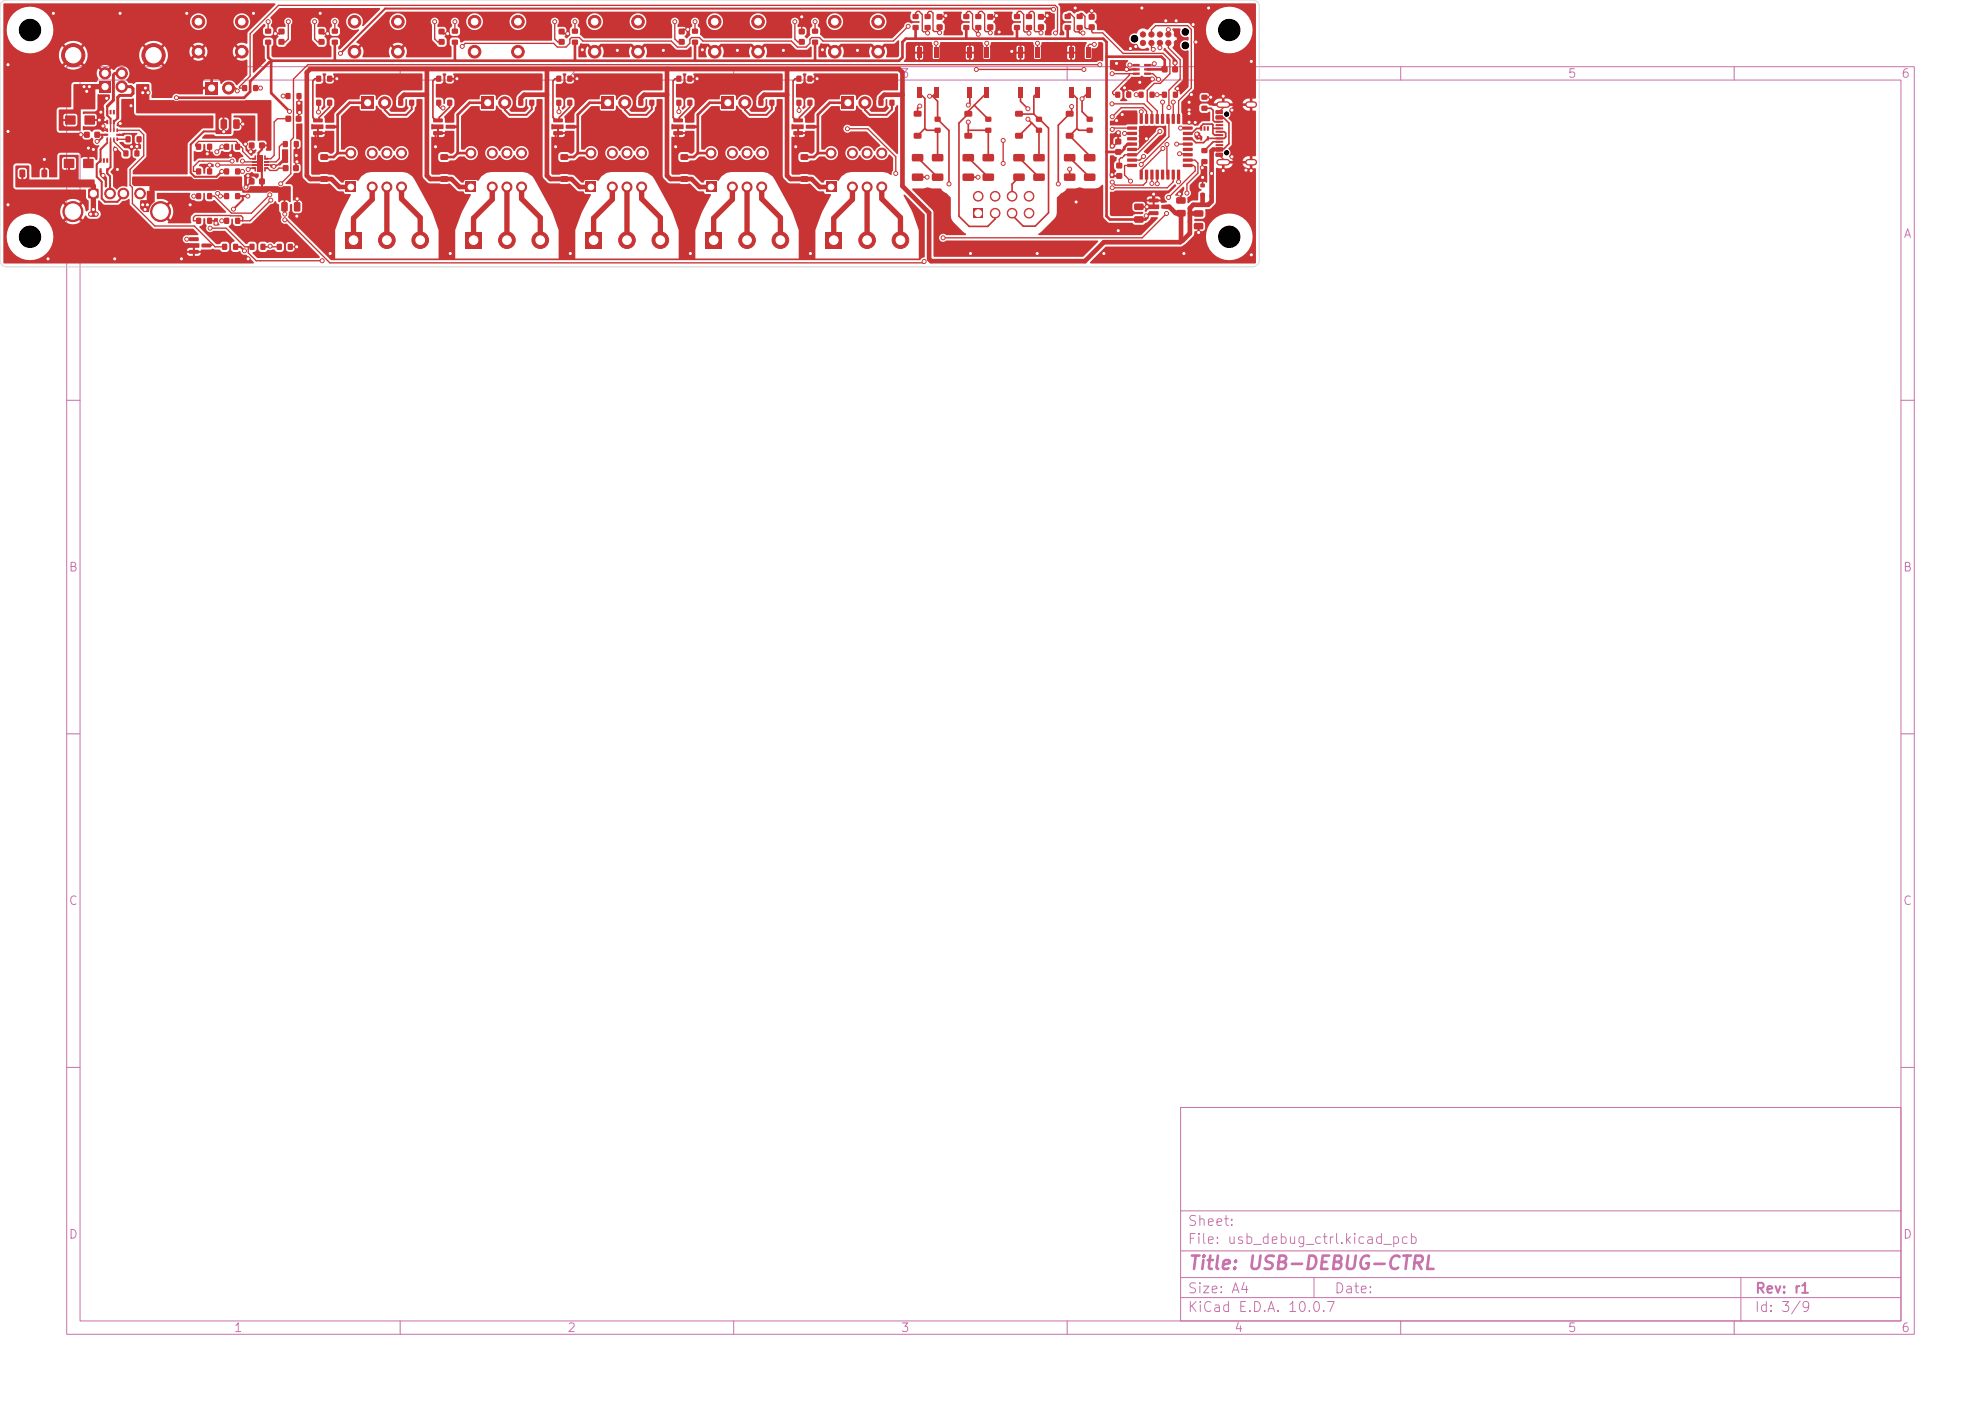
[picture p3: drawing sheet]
<svg xmlns="http://www.w3.org/2000/svg" width="297mm" height="210mm" viewBox="0 0 297 210" stroke-linecap="round" stroke-linejoin="round" font-family="sans-serif">
<defs><g id="words">
<text font-size="2" fill="#c872ab" x="178" y="190.8">Title: USB-DEBUG-CTRL</text>
<g font-size="1.5" fill="#c872ab">
<text x="178" y="184.1">Sheet:</text>
<text x="178" y="186.8">File: usb_debug_ctrl.kicad_pcb</text>
<text x="178" y="197">KiCad E.D.A. 10.0.7</text>
<text x="178" y="194.2">Size: A4</text>
<text x="200" y="194.2">Date:</text>
<text x="263" y="197">Id: 3/9</text>
<text x="263" y="194.2">Rev: r1</text>
</g>
<g font-size="1.3" fill="#c872ab">
<text x="85" y="12">2</text>
<text x="135" y="12">3</text>
<text x="235" y="12">5</text>
<text x="285" y="12">6</text>
<text x="285.3" y="36">A</text>
<text x="10.2" y="86">B</text>
<text x="285.2" y="86">B</text>
<text x="10.2" y="136">C</text>
<text x="285.2" y="136">C</text>
<text x="10.2" y="186">D</text>
<text x="285.2" y="186">D</text>
<text x="35" y="200">1</text>
<text x="85" y="200">2</text>
<text x="135" y="200">3</text>
<text x="185" y="200">4</text>
<text x="235" y="200">5</text>
<text x="285" y="200">6</text>
</g>
</g></defs>
<g fill="none" stroke="#c872ab" stroke-width=".15">
<path d="M10 10h277v190h-277zM12 12h273v186h-273zM60 10v2M110 10v2M160 10v2M210 10v2M260 10v2M10 60h2M285 60h2M10 110h2M285 110h2M10 160h2"/>
<path d="M177 166h108v32h-108zM285 160h2M60 198v2M110 198v2M160 198v2M177 194.5h108M177 191.5h108M177 187.5h108M177 181.5h108M197 191.5v3M210 198v2M260 198v2"/>
<path d="M261 191.5v6.5"/>
</g>
<g fill="#c83434">
<path d="M103.8 6h.8v.7h-.8z"/>
<path d="M103.8 4.3h.8v.7h-.8z"/>
<path d="M136.9 3.8h.8v.7h-.8z"/>
<path d="M136.9 2.1h.8v.7h-.8z"/>
<path d="M33.6 21.6h.7v.8h-.7z"/>
<path d="M35.3 21.6h.7v.8h-.7z"/>
<path d="M136.8 26.1l1.5-.1 .1 .3v.7l-.2 .1h-1.4l-.1-.2z"/>
<path d="M136.8 23.1h1.5l.1 .2v.7l-.2 .2h-1.4l-.1-.2z"/>
<path d="M101 17.8h1.3l.1 .5-.1 .1-1.3-.1-.1-.1z"/>
<path d="M101 19.7h1.3l.1 .5-.1 .1-1.3-.1-.1-.1z"/>
<path d="M102.8 18.7h1.4l.1 .5-.2 .1h-1.2l-.1-.1z"/>
<path d="M159.6 26.1l1.5-.1 .1 .3v.7l-.2 .1h-1.4l-.1-.2z"/>
<path d="M159.6 23.1h1.5l.1 .2v.7l-.2 .2h-1.4l-.1-.2z"/>
<path d="M48.1 26.5h1v.7h-1z"/>
<path d="M48.1 23.2h1v.7h-1z"/>
</g>
<circle cx="34.3" cy="13.2" r=".9" fill="#c83434" stroke="#c83434" stroke-width=".15"/>
<g fill="#c83434">
<path d="M30.8 12.3h1.8v1.8h-1.8z"/>
<path d="M179 31.6l1.3-.1 .1 .3v.5l-.2 .2h-1.1l-.1-.2z"/>
<path d="M179 33.5l1.3-.1 .1 .3v.5l-.2 .2h-1.1l-.1-.2z"/>
</g>
<g fill="#c83434" stroke="#c83434" stroke-width=".15">
<circle cx="89.1" cy="3.2" r=".95"/>
<circle cx="95.6" cy="3.2" r=".95"/>
<circle cx="89.1" cy="7.7" r=".95"/>
<circle cx="95.7" cy="7.7" r=".95"/>
</g>
<g fill="#c83434">
<path d="M47.8 5.9h.8v.8h-.8z"/>
<path d="M47.8 4.3h.8v.8h-.8z"/>
<path d="M152.1 3.8h.8v.7h-.8z"/>
<path d="M152.1 2.1h.8v.7h-.8z"/>
<path d="M119.8 5.9h.8v.8h-.8z"/>
<path d="M119.8 4.3h.8v.8h-.8z"/>
<path d="M145.9 31.2h1.5v1.5h-1.5z"/>
</g>
<g fill="#c83434" stroke="#c83434" stroke-width=".15">
<circle cx="146.7" cy="29.4" r=".73"/>
<circle cx="149.2" cy="32" r=".73"/>
<circle cx="149.2" cy="29.4" r=".73"/>
<circle cx="151.7" cy="32" r=".73"/>
<circle cx="151.7" cy="29.4" r=".73"/>
<circle cx="154.3" cy="32" r=".73"/>
<circle cx="154.3" cy="29.4" r=".73"/>
</g>
<g fill="#c83434">
<path d="M67.8 6h.8v.7h-.8z"/>
<path d="M67.8 4.3h.8v.7h-.8z"/>
<path d="M146.3 3.8h.8v.7h-.8z"/>
<path d="M146.3 2.1h.8v.7h-.8z"/>
<path d="M169.9 9.6h.9l.1 .3h-1z"/>
<path d="M169.9 10.3l.9-.1 .1 .3-1 .1z"/>
<path d="M169.9 10.9h.9l.1 .3h-1z"/>
<path d="M171.6 10.9h.9v.3h-.9z"/>
<path d="M171.6 10.3l.9-.1v.3l-.9 .1z"/>
<path d="M171.6 9.6h.9v.3h-.9z"/>
<path d="M29.4 32.7h.7v.8h-.7z"/>
<path d="M31.1 32.7h.7v.8h-.7z"/>
<path d="M83.4 11.4h.7v.8h-.7z"/>
<path d="M85.1 11.4h.7v.8h-.7z"/>
<path d="M39.8 6h.8v.7h-.8z"/>
<path d="M39.8 4.3h.8v.7h-.8z"/>
<path d="M167.2 13.8h.7v.8h-.7z"/>
<path d="M168.9 13.8h.7v.8h-.7z"/>
<path d="M33.3 36.6h.7v.8h-.7z"/>
<path d="M35 36.6h.7v.8h-.7z"/>
<path d="M180.2 22.2h.8v.7h-.8z"/>
<path d="M180.2 23.9h.8v.7h-.8z"/>
<path d="M33.1 17.9h.7l.2 .1v1.1l-.1 .2h-.6l-.2-.1z"/>
<path d="M35 17.9h.7l.2 .1v1.1l-.1 .2h-.6l-.2-.1z"/>
<path d="M36.3 12.8h.7v.8h-.7z"/>
<path d="M38 12.8h.7v.8h-.7z"/>
<path d="M87.8 27.3h1.5v1.5h-1.5z"/>
</g>
<g fill="#c83434" stroke="#c83434" stroke-width=".15">
<circle cx="91.8" cy="28" r=".75"/>
<circle cx="94" cy="28" r=".75"/>
<circle cx="96.2" cy="28" r=".75"/>
<circle cx="96.2" cy="22.9" r=".75"/>
<circle cx="94" cy="22.9" r=".75"/>
<circle cx="91.8" cy="22.9" r=".75"/>
<circle cx="88.6" cy="22.9" r=".75"/>
</g>
<g fill="#c83434">
<path d="M147.4 26.1l1.5-.1 .1 .3v.7l-.2 .1h-1.4l-.1-.2z"/>
<path d="M147.4 23.1h1.5l.1 .2v.7l-.2 .2h-1.4l-.1-.2z"/>
<path d="M29.4 21.6h.7v.8h-.7z"/>
<path d="M31.1 21.6h.7v.8h-.7z"/>
<path d="M69.8 34.8h2.5v2.5h-2.5z"/>
</g>
<g fill="#c83434" stroke="#c83434" stroke-width=".15">
<circle cx="76" cy="36" r="1.25"/>
<circle cx="81" cy="36" r="1.25"/>
</g>
<g fill="#c83434">
<path d="M152 26.1l1.5-.1 .1 .3v.7l-.2 .1h-1.4l-.1-.2z"/>
<path d="M152 23.1h1.5l.1 .2v.7l-.2 .2h-1.4l-.1-.2z"/>
<path d="M140.5 3.7h.8v.8h-.8z"/>
<path d="M140.5 2.1h.8v.8h-.8z"/>
<path d="M95.7 15h.7v.8h-.7z"/>
<path d="M97.4 15h.7v.8h-.7z"/>
<path d="M180 28.9h.6v.6h-.6z"/>
<path d="M180 27.5h.6v.6h-.6z"/>
<path d="M144.6 20h1.1v.7h-1.1z"/>
<path d="M144.6 16.7h1.1v.7h-1.1z"/>
<path d="M18.5 22.6h.7v.8h-.7z"/>
<path d="M20.2 22.6h.7v.8h-.7z"/>
<path d="M160.3 13.2h.6v1.5h-.6z"/>
<path d="M162.8 13.2h.6v1.5h-.6z"/>
<path d="M162.8 7.2h.6v1.5h-.6z"/>
<path d="M160.3 7.2h.6v1.5h-.6z"/>
<path d="M119.4 15h.7v.8h-.7z"/>
<path d="M121.1 15h.7v.8h-.7z"/>
<path d="M16.9 16.5h.3v.6h-.3z"/>
<path d="M16.4 16.5h.3v.6h-.3z"/>
<path d="M15.9 16.5h.3v.6h-.3z"/>
<path d="M15.9 18h.3v.6h-.3z"/>
<path d="M16.9 18h.3v.6h-.3z"/>
<path d="M54.2 14.5h1.8v1.8h-1.8z"/>
</g>
<circle cx="57.7" cy="15.4" r=".9" fill="#c83434" stroke="#c83434" stroke-width=".15"/>
<g fill="#c83434">
<path d="M131.7 15h.7v.8h-.7z"/>
<path d="M133.4 15h.7v.8h-.7z"/>
<path d="M51.7 34.8h2.5v2.5h-2.5z"/>
</g>
<g fill="#c83434" stroke="#c83434" stroke-width=".15">
<circle cx="58" cy="36" r="1.25"/>
<circle cx="63" cy="36" r="1.25"/>
</g>
<g fill="#c83434">
<path d="M120.1 26.5h1v.7h-1z"/>
<path d="M120.1 23.2h1v.7h-1z"/>
<path d="M14.2 19.8h.8v.8h-.8z"/>
<path d="M12.6 19.8h.8v.8h-.8z"/>
<path d="M162.6 26.1l1.5-.1 .1 .3v.7l-.2 .1h-1.4l-.1-.2z"/>
<path d="M162.6 23.1h1.5l.1 .2v.7l-.2 .2h-1.4l-.1-.2z"/>
<path d="M28.4 35.6h1.3l.1 .5-.2 .1-1.2-.1-.1-.1z"/>
<path d="M28.4 37.5h1.3l.1 .5-.2 .1-1.2-.1-.1-.1z"/>
<path d="M30.2 36.5h1.4l.1 .5-.2 .1h-1.2l-.1-.1z"/>
<path d="M137.5 13.2h.6v1.5h-.6z"/>
<path d="M140 13.2h.6v1.5h-.6z"/>
<path d="M140 7.2h.6v1.5h-.6z"/>
<path d="M137.5 7.2h.6v1.5h-.6z"/>
<path d="M181 18.9l.2 .1v.6h-.3z"/>
<path d="M180.5 18.9l.2 .1v.6h-.3z"/>
<path d="M180 18.9l.2 .1v.6h-.3z"/>
<path d="M180 20.4h.2v.7l-.3-.1z"/>
<path d="M181 20.4h.2v.7l-.3-.1z"/>
<path d="M42.8 17.4h.8v.8h-.8z"/>
<path d="M44.4 17.4h.8v.8h-.8z"/>
<path d="M147.8 19.2h.8v.7h-.8z"/>
<path d="M147.8 17.5h.8v.7h-.8z"/>
<path d="M169 19h1.4l.1 .4h-1.4z"/>
<path d="M169 19.8h1.4l.1 .4h-1.4z"/>
<path d="M169 20.6h1.4l.1 .4h-1.4z"/>
<path d="M169 21.4h1.4l.1 .4h-1.4z"/>
<path d="M169 22.2h1.4l.1 .4h-1.4z"/>
<path d="M169 23h1.4l.1 .4h-1.4z"/>
<path d="M169 23.8h1.4l.1 .4h-1.4z"/>
<path d="M169 24.6h1.4l.1 .4h-1.4z"/>
<path d="M170.9 25.5h.4v1.4l-.4-.1z"/>
<path d="M171.7 25.5h.4v1.4l-.4-.1z"/>
<path d="M172.5 25.5h.4v1.4l-.4-.1z"/>
<path d="M173.3 25.5h.4v1.4l-.4-.1z"/>
<path d="M174.1 25.5h.4v1.4l-.4-.1z"/>
<path d="M174.9 25.5h.4v1.4l-.4-.1z"/>
<path d="M175.7 25.5h.4v1.4l-.4-.1z"/>
<path d="M176.5 25.5h.4v1.4l-.4-.1z"/>
<path d="M177.4 24.6h1.3l.1 .4h-1.4z"/>
<path d="M177.4 23.8h1.3l.1 .4h-1.4z"/>
<path d="M177.4 23h1.3l.1 .4h-1.4z"/>
<path d="M177.4 22.2h1.3l.1 .4h-1.4z"/>
<path d="M177.4 21.4h1.3l.1 .4h-1.4z"/>
<path d="M177.4 20.6h1.3l.1 .4h-1.4z"/>
<path d="M177.4 19.8h1.3l.1 .4h-1.4z"/>
<path d="M177.4 19h1.3l.1 .4h-1.4z"/>
<path d="M176.5 17.1l.4 .1v1.4l-.4-.1z"/>
<path d="M175.7 17.1l.4 .1v1.4l-.4-.1z"/>
<path d="M174.9 17.1l.4 .1v1.4l-.4-.1z"/>
<path d="M174.1 17.1l.4 .1v1.4l-.4-.1z"/>
<path d="M173.3 17.1l.4 .1v1.4l-.4-.1z"/>
<path d="M172.5 17.1l.4 .1v1.4l-.4-.1z"/>
<path d="M171.7 17.1l.4 .1v1.4l-.4-.1z"/>
<path d="M170.9 17.1l.4 .1v1.4l-.4-.1z"/>
<path d="M9.8 17.3h1.5v1.4h-1.5z"/>
<path d="M12.7 17.3h1.5v1.4h-1.5z"/>
<path d="M9.6 23.8h1.5v1.4h-1.5z"/>
<path d="M12.5 23.8h1.5v1.4h-1.5z"/>
<path d="M14.9 12.1h1.7v1.7h-1.7z"/>
</g>
<g fill="#c83434" stroke="#c83434" stroke-width=".15">
<circle cx="18.2" cy="13" r=".85"/>
<circle cx="18.2" cy="11" r=".85"/>
<circle cx="15.7" cy="11" r=".85"/>
<circle cx="23" cy="8.3" r="1.75"/>
<circle cx="11" cy="8.3" r="1.75"/>
</g>
<g fill="#c83434">
<path d="M77.7 15h.7v.8h-.7z"/>
<path d="M79.4 15h.7v.8h-.7z"/>
<path d="M51.9 27.3h1.5v1.5h-1.5z"/>
</g>
<g fill="#c83434" stroke="#c83434" stroke-width=".15">
<circle cx="55.8" cy="28" r=".75"/>
<circle cx="58" cy="28" r=".75"/>
<circle cx="60.2" cy="28" r=".75"/>
<circle cx="60.2" cy="22.9" r=".75"/>
<circle cx="58" cy="22.9" r=".75"/>
<circle cx="55.8" cy="22.9" r=".75"/>
<circle cx="52.6" cy="22.9" r=".75"/>
<circle cx="53.1" cy="3.2" r=".95"/>
<circle cx="59.6" cy="3.2" r=".95"/>
<circle cx="53.1" cy="7.7" r=".95"/>
<circle cx="59.6" cy="7.7" r=".95"/>
</g>
<g fill="#c83434">
<path d="M101.4 11.4h.7v.8h-.7z"/>
<path d="M103.1 11.4h.7v.8h-.7z"/>
<path d="M38.9 26.8h.8v.8h-.8z"/>
<path d="M37.3 26.8h.8v.8h-.8z"/>
<path d="M65.4 15h.7v.8h-.7z"/>
<path d="M67.1 15h.7v.8h-.7z"/>
<path d="M69.8 27.3h1.5v1.5h-1.5z"/>
</g>
<g fill="#c83434" stroke="#c83434" stroke-width=".15">
<circle cx="73.8" cy="28" r=".75"/>
<circle cx="76" cy="28" r=".75"/>
<circle cx="78.2" cy="28" r=".75"/>
<circle cx="78.2" cy="22.9" r=".75"/>
<circle cx="76" cy="22.9" r=".75"/>
<circle cx="73.8" cy="22.9" r=".75"/>
<circle cx="70.6" cy="22.9" r=".75"/>
</g>
<g fill="#c83434">
<path d="M140.2 19.2h.8v.7h-.8z"/>
<path d="M140.2 17.5h.8v.7h-.8z"/>
<path d="M87.7 34.8h2.5v2.5h-2.5z"/>
</g>
<g fill="#c83434" stroke="#c83434" stroke-width=".15">
<circle cx="94" cy="36" r="1.25"/>
<circle cx="99" cy="36" r="1.25"/>
</g>
<g fill="#c83434">
<path d="M174.2 10h.8v.8h-.8z"/>
<path d="M175.8 10h.8v.8h-.8z"/>
<path d="M84.1 26.5h1v.7h-1z"/>
<path d="M84.1 23.2h1v.7h-1z"/>
<path d="M33.6 29h.7v.8h-.7z"/>
<path d="M35.3 29h.7v.8h-.7z"/>
<path d="M126.2 14.5h1.8v1.8h-1.8z"/>
</g>
<circle cx="129.7" cy="15.4" r=".9" fill="#c83434" stroke="#c83434" stroke-width=".15"/>
<g fill="#c83434">
<path d="M159.7 3.8h.8v.7h-.8z"/>
<path d="M159.7 2.1h.8v.7h-.8z"/>
</g>
<g fill="#c83434" stroke="#c83434" stroke-width=".15">
<circle cx="29.7" cy="3.2" r=".95"/>
<circle cx="36.2" cy="3.2" r=".95"/>
<circle cx="29.7" cy="7.7" r=".95"/>
<circle cx="36.2" cy="7.7" r=".95"/>
</g>
<g fill="#c83434">
<path d="M42.4 24.8h.8v.8h-.8z"/>
<path d="M44 24.8h.8v.8h-.8z"/>
<path d="M170.1 32.5l1.2-.1 .2 .3v.5l-.3 .2h-1l-.2-.2z"/>
<path d="M170.1 30.6l1.2-.1 .2 .3v.5l-.3 .2h-1l-.2-.2z"/>
<path d="M49.8 6h.8v.7h-.8z"/>
<path d="M49.8 4.3h.8v.7h-.8z"/>
<path d="M119.4 11.4h.7v.8h-.7z"/>
<path d="M121.1 11.4h.7v.8h-.7z"/>
<path d="M85.8 6h.8v.7h-.8z"/>
<path d="M85.8 4.3h.8v.7h-.8z"/>
</g>
<g fill="#c83434" stroke="#c83434" stroke-width=".15">
<circle cx="171.4" cy="6.4" r=".39"/>
<circle cx="172.6" cy="6.4" r=".39"/>
<circle cx="173.9" cy="6.4" r=".39"/>
<circle cx="175.2" cy="6.4" r=".39"/>
<circle cx="176.4" cy="6.4" r=".39"/>
<circle cx="176.4" cy="5.2" r=".39"/>
<circle cx="175.2" cy="5.2" r=".39"/>
<circle cx="173.9" cy="5.2" r=".39"/>
<circle cx="172.6" cy="5.2" r=".39"/>
<circle cx="171.4" cy="5.2" r=".39"/>
</g>
<g fill="#c83434">
<path d="M180.2 15.9h.8v.7h-.8z"/>
<path d="M180.2 14.2h.8v.7h-.8z"/>
<path d="M137 20h1.1v.7h-1.1z"/>
<path d="M137 16.7h1.1v.7h-1.1z"/>
<path d="M38.9 21.4h.8v.8h-.8z"/>
<path d="M37.3 21.4h.8v.8h-.8z"/>
<path d="M161.5 3.8h.8v.7h-.8z"/>
<path d="M161.5 2.1h.8v.7h-.8z"/>
<path d="M18.9 20.5h.6v.8h-.6z"/>
<path d="M20.5 20.5h.7v.8h-.7z"/>
<path d="M174.2 13.8h.7v.8h-.7z"/>
<path d="M175.9 13.8h.7v.8h-.7z"/>
<path d="M65 17.8h1.3l.1 .5-.1 .1-1.3-.1-.1-.1z"/>
<path d="M65 19.7h1.3l.1 .5-.1 .1-1.3-.1-.1-.1z"/>
<path d="M66.8 18.7h1.4l.1 .5-.2 .1h-1.2l-.1-.1z"/>
<path d="M155 26.1l1.5-.1 .1 .3v.7l-.2 .1h-1.4l-.1-.2z"/>
<path d="M155 23.1h1.5l.1 .2v.7l-.2 .2h-1.4l-.1-.2z"/>
<path d="M59.7 15h.7v.8h-.7z"/>
<path d="M61.4 15h.7v.8h-.7z"/>
</g>
<g fill="#c83434" stroke="#c83434" stroke-width=".15">
<circle cx="71.1" cy="3.2" r=".95"/>
<circle cx="77.7" cy="3.2" r=".95"/>
<circle cx="71.1" cy="7.7" r=".95"/>
<circle cx="77.7" cy="7.7" r=".95"/>
</g>
<g fill="#c83434">
<path d="M41.8 5.9h.8v.8h-.8z"/>
<path d="M41.8 4.3h.8v.8h-.8z"/>
</g>
<g fill="#c83434" stroke="#c83434" stroke-width=".15">
<circle cx="125.1" cy="3.2" r=".95"/>
<circle cx="131.6" cy="3.2" r=".95"/>
<circle cx="125.1" cy="7.7" r=".95"/>
<circle cx="131.6" cy="7.7" r=".95"/>
</g>
<g fill="#c83434">
<path d="M101.8 5.9h.8v.8h-.8z"/>
<path d="M101.8 4.3h.8v.8h-.8z"/>
<path d="M102.1 26.5h1v.7h-1z"/>
<path d="M102.1 23.2h1v.7h-1z"/>
<path d="M65.8 5.9h.8v.8h-.8z"/>
<path d="M65.8 4.3h.8v.8h-.8z"/>
<path d="M167.2 22.4h.9v.8h-.9z"/>
<path d="M167.2 20.8h.9v.8h-.9z"/>
<path d="M176.4 31.5h1.2l.2 .2v.6l-.3 .2-1-.1-.2-.2z"/>
<path d="M176.4 29.6h1.2l.2 .2v.6l-.3 .2-1-.1-.2-.2z"/>
<path d="M105.8 34.8h2.4v2.5h-2.4z"/>
</g>
<g fill="#c83434" stroke="#c83434" stroke-width=".15">
<circle cx="112" cy="36" r="1.25"/>
<circle cx="117" cy="36" r="1.25"/>
</g>
<g fill="#c83434">
<path d="M66.1 26.5h1v.7h-1z"/>
<path d="M66.1 23.2h1v.7h-1z"/>
<path d="M42.4 21.2h.7v.8h-.7z"/>
<path d="M44.1 21.2h.7v.8h-.7z"/>
<path d="M33.6 32.7h.7v.8h-.7z"/>
<path d="M35.3 32.7h.7v.8h-.7z"/>
<path d="M163.3 3.7h.8v.8h-.8z"/>
<path d="M163.3 2.1h.8v.8h-.8z"/>
<path d="M182.3 22.9h1l.1 .5-.2 .1h-.9l-.1-.1z"/>
<path d="M182.3 22.1h1l.1 .5-.2 .1h-.9l-.1-.1z"/>
<path d="M182.3 21.1h1l.1 .2-1.1 .1z"/>
<path d="M182.3 20.1h1l.1 .2-1.1 .1z"/>
<path d="M182.3 19.6h1l.1 .2-1.1 .1z"/>
<path d="M182.3 18.6h1l.1 .2-1.1 .1z"/>
<path d="M182.3 17.3h1l.1 .5-.2 .1h-.9l-.1-.1z"/>
<path d="M182.3 16.5h1l.1 .5-.2 .1h-.9l-.1-.1z"/>
<path d="M182.3 18.1h1l.1 .2-1.1 .1z"/>
<path d="M182.3 19.1h1l.1 .2-1.1 .1z"/>
<path d="M182.3 20.6h1l.1 .2-1.1 .1z"/>
<path d="M182.3 21.6h1l.1 .2-1.1 .1z"/>
</g>
<path d="M182.8 15.7h1.1M187.2 15.7h.8M182.8 24.3h1.1M187.2 24.3h.8" fill="none" stroke="#c83434" stroke-width="1"/>
<g fill="#c83434">
<path d="M155.7 3.7h.8v.8h-.8z"/>
<path d="M155.7 2.1h.8v.8h-.8z"/>
<path d="M119 17.8h1.3l.1 .5-.2 .1-1.2-.1-.1-.1z"/>
<path d="M119 19.7h1.3l.1 .5-.2 .1-1.2-.1-.1-.1z"/>
<path d="M120.8 18.7h1.4l.1 .5-.2 .1h-1.2l-.1-.1z"/>
<path d="M152.7 13.2h.6v1.5h-.6z"/>
<path d="M155.2 13.2h.6v1.5h-.6z"/>
<path d="M155.2 7.2h.6v1.5h-.6z"/>
<path d="M152.7 7.2h.6v1.5h-.6z"/>
<path d="M170.7 13.8h.7v.8h-.7z"/>
<path d="M172.4 13.8h.7v.8h-.7z"/>
<path d="M167.4 24.4h.8v.8h-.8z"/>
<path d="M167.4 26h.8v.8h-.8z"/>
<path d="M139.8 26.1l1.5-.1 .1 .3v.7l-.2 .1h-1.4l-.1-.2z"/>
<path d="M139.8 23.1h1.5l.1 .2v.7l-.2 .2h-1.4l-.1-.2z"/>
<path d="M123.7 34.8h2.5v2.5h-2.5z"/>
</g>
<g fill="#c83434" stroke="#c83434" stroke-width=".15">
<circle cx="130" cy="36" r="1.25"/>
<circle cx="135" cy="36" r="1.25"/>
</g>
<g fill="#c83434">
<path d="M41.5 36.6h.7v.8h-.7z"/>
<path d="M43.2 36.6h.7v.8h-.7z"/>
<path d="M90.2 14.5h1.8v1.8h-1.8z"/>
</g>
<circle cx="93.7" cy="15.4" r=".9" fill="#c83434" stroke="#c83434" stroke-width=".15"/>
<g fill="#c83434">
<path d="M83.8 5.9h.8v.8h-.8z"/>
<path d="M83.8 4.3h.8v.8h-.8z"/>
<path d="M16 20.6h.2v.5h-.2z"/>
<path d="M16.5 20.6h.2l-.1 .5h-.1z"/>
<path d="M17 20.6h.2l-.1 .5h-.1z"/>
<path d="M17.5 20.6h.2v.5h-.2z"/>
<path d="M17.4 20.1h.6v.2h-.5z"/>
<path d="M17.5 19.3h.2v.5h-.2z"/>
<path d="M17 19.3h.2l-.1 .5h-.1z"/>
<path d="M16.5 19.3h.2l-.1 .5h-.1z"/>
<path d="M16 19.3h.2v.5h-.2z"/>
<path d="M15.6 20.1h.6v.2h-.5z"/>
<path d="M47.4 11.4h.7v.8h-.7z"/>
<path d="M49.1 11.4h.7v.8h-.7z"/>
<path d="M145.1 13.2h.6v1.5h-.6z"/>
<path d="M147.6 13.2h.6v1.5h-.6z"/>
<path d="M147.6 7.2h.6v1.5h-.6z"/>
<path d="M145.1 7.2h.6v1.5h-.6z"/>
<path d="M29.4 29h.7v.8h-.7z"/>
<path d="M31.1 29h.7v.8h-.7z"/>
<path d="M42.8 14h.7v.8h-.7z"/>
<path d="M44.5 14h.7v.8h-.7z"/>
<path d="M148.1 3.7h.8v.8h-.8z"/>
<path d="M148.1 2.1h.8v.8h-.8z"/>
<path d="M72.2 14.5h1.8v1.8h-1.8z"/>
</g>
<circle cx="75.7" cy="15.4" r=".9" fill="#c83434" stroke="#c83434" stroke-width=".15"/>
<g fill="#c83434">
<path d="M113.7 15h.7v.8h-.7z"/>
<path d="M115.4 15h.7v.8h-.7z"/>
<path d="M47 17.8h1.3l.1 .5-.2 .1-1.2-.1-.1-.1z"/>
<path d="M47 19.7h1.3l.1 .5-.2 .1-1.2-.1-.1-.1z"/>
<path d="M48.8 18.7h1.4l.1 .5-.2 .1h-1.2l-.1-.1z"/>
<path d="M152.2 20h1.1v.7h-1.1z"/>
<path d="M152.2 16.7h1.1v.7h-1.1z"/>
<path d="M42.2 30.3h.7l.2 .1 .1 1.1-.2 .2h-.6l-.2-.1z"/>
<path d="M44.1 30.3h.7l.2 .1v1.1l-.1 .2h-.6l-.2-.1z"/>
<path d="M121.8 6h.8v.7h-.8z"/>
<path d="M121.8 4.3h.8v.7h-.8z"/>
<path d="M144.4 26.1l1.5-.1 .1 .3v.7l-.2 .1h-1.4l-.1-.2z"/>
<path d="M144.4 23.1h1.5l.1 .2v.7l-.2 .2h-1.4l-.1-.2z"/>
<path d="M163 19.2h.8v.7h-.8z"/>
<path d="M163 17.5h.8v.7h-.8z"/>
<path d="M159.8 20h1.1v.7h-1.1z"/>
<path d="M159.8 16.7h1.1v.7h-1.1z"/>
<path d="M47.4 15h.7v.8h-.7z"/>
<path d="M49.1 15h.7v.8h-.7z"/>
<path d="M38.1 23.3h.3v.7h-.6v-.3h.3z"/>
<path d="M37.8 24.1h.6v.3h-.6z"/>
<path d="M37.8 24.6h.6v.3h-.6z"/>
<path d="M37.8 25.1h.6v.6h-.3v-.3h-.3z"/>
</g>
<path d="M38.7 23.3v2.4M39.2 23.3v2.4" fill="none" stroke="#c83434" stroke-width=".3"/>
<g fill="#c83434">
<path d="M39.6 25.1h.6v.3h-.4v.3h-.2z"/>
<path d="M39.6 24.6h.6v.3h-.6z"/>
<path d="M39.6 24.1h.6v.3h-.6z"/>
<path d="M39.6 23.3h.2v.4h.4v.3h-.6z"/>
<path d="M172.3 29.8h1.3l.1 .5-.1 .1-1.3-.1-.1-.1z"/>
<path d="M172.3 31.7h1.3l.1 .5-.1 .1-1.3-.1-.1-.1z"/>
<path d="M174.1 30.7h1.4l.1 .5-.2 .1h-1.2l-.1-.1z"/>
<path d="M144.5 3.8h.8v.7h-.8z"/>
<path d="M144.5 2.1h.8v.7h-.8z"/>
<path d="M108.2 14.5h1.8v1.8h-1.8z"/>
</g>
<circle cx="111.7" cy="15.4" r=".9" fill="#c83434" stroke="#c83434" stroke-width=".15"/>
<g fill="#c83434">
<path d="M65.4 11.4h.7v.8h-.7z"/>
<path d="M67.1 11.4h.7v.8h-.7z"/>
<path d="M15.9 23.7l.3 .1v.6h-.3z"/>
<path d="M15.4 23.7l.3 .1v.6h-.3z"/>
<path d="M14.9 23.7l.3 .1v.6h-.3z"/>
<path d="M14.9 25.2h.3v.7l-.3-.1z"/>
<path d="M15.9 25.2h.3v.7l-.3-.1z"/>
<path d="M138.7 3.8h.8v.7h-.8z"/>
<path d="M138.7 2.1h.8v.7h-.8z"/>
<path d="M37.4 36.6h.7v.8h-.7z"/>
<path d="M39.1 36.6h.7v.8h-.7z"/>
<path d="M105.8 27.3h1.6v1.5h-1.6z"/>
</g>
<g fill="#c83434" stroke="#c83434" stroke-width=".15">
<circle cx="109.8" cy="28" r=".75"/>
<circle cx="112" cy="28" r=".75"/>
<circle cx="114.2" cy="28" r=".75"/>
<circle cx="114.2" cy="22.9" r=".75"/>
<circle cx="112" cy="22.9" r=".75"/>
<circle cx="109.8" cy="22.9" r=".75"/>
<circle cx="106.6" cy="22.9" r=".75"/>
</g>
<path d="M123.9 27.3h1.4v1.5h-1.4z" fill="#c83434"/>
<g fill="#c83434" stroke="#c83434" stroke-width=".15">
<circle cx="127.8" cy="28" r=".75"/>
<circle cx="130" cy="28" r=".75"/>
<circle cx="132.2" cy="28" r=".75"/>
<circle cx="132.2" cy="22.9" r=".75"/>
<circle cx="130" cy="22.9" r=".75"/>
<circle cx="127.8" cy="22.9" r=".75"/>
<circle cx="124.6" cy="22.9" r=".75"/>
</g>
<g fill="#c83434">
<path d="M83 17.8h1.3l.1 .5-.1 .1-1.3-.1-.1-.1z"/>
<path d="M83 19.7h1.3l.1 .5-.1 .1-1.3-.1-.1-.1z"/>
<path d="M84.8 18.7h1.4l.1 .5-.2 .1h-1.2l-.1-.1z"/>
<path d="M29.4 25.3h.7v.8h-.7z"/>
<path d="M31.1 25.3h.7v.8h-.7z"/>
<path d="M3 25.5h.7v1h-.7z"/>
<path d="M6.3 25.5h.7v1h-.7z"/>
<path d="M13.3 28.3h1.4v1.4h-1.4z"/>
</g>
<g fill="#c83434" stroke="#c83434" stroke-width=".15">
<circle cx="16.5" cy="29" r=".8"/>
<circle cx="18.5" cy="29" r=".8"/>
<circle cx="21" cy="29" r=".8"/>
<circle cx="10.9" cy="31.7" r="1.5"/>
<circle cx="24.1" cy="31.7" r="1.5"/>
</g>
<g fill="#c83434">
<path d="M153.9 3.8h.8v.7h-.8z"/>
<path d="M153.9 2.1h.8v.7h-.8z"/>
<path d="M155.4 19.2h.8v.7h-.8z"/>
<path d="M155.4 17.5h.8v.7h-.8z"/>
<path d="M83.4 15h.7v.8h-.7z"/>
<path d="M85.1 15h.7v.8h-.7z"/>
<path d="M101.4 15h.7v.8h-.7z"/>
<path d="M103.1 15h.7v.8h-.7z"/>
<path d="M33.6 25.3h.7v.8h-.7z"/>
<path d="M35.3 25.3h.7v.8h-.7z"/>
</g>
<g fill="#c83434" stroke="#c83434" stroke-width=".15">
<circle cx="107.1" cy="3.2" r=".95"/>
<circle cx="113.6" cy="3.2" r=".95"/>
<circle cx="107.1" cy="7.7" r=".95"/>
<circle cx="113.6" cy="7.7" r=".95"/>
<circle cx="171.9" cy="32.3" r=".3"/>
<circle cx="26.5" cy="14.6" r=".3"/>
<circle cx="36.6" cy="37.6" r=".3"/>
<circle cx="14.6" cy="21.2" r=".3"/>
<circle cx="43.4" cy="16.7" r=".3"/>
<circle cx="101.2" cy="3.2" r=".3"/>
<circle cx="104.2" cy="3.2" r=".3"/>
<circle cx="166.7" cy="19.4" r=".3"/>
<circle cx="139.1" cy="4.9" r=".3"/>
<circle cx="140.3" cy="6.5" r=".3"/>
<circle cx="138.5" cy="39.2" r=".3"/>
<circle cx="33.3" cy="22" r=".3"/>
<circle cx="42.7" cy="33" r=".3"/>
<circle cx="32.5" cy="22.8" r=".3"/>
<circle cx="175.2" cy="29.6" r=".3"/>
<circle cx="139" cy="26.6" r=".3"/>
<circle cx="17.2" cy="38.8" r=".3"/>
<circle cx="178.3" cy="15.3" r=".3"/>
<circle cx="178.3" cy="16.5" r=".3"/>
<circle cx="128.5" cy="7.6" r=".3"/>
<circle cx="17.3" cy="22.4" r=".3"/>
<circle cx="15.4" cy="18.9" r=".3"/>
<circle cx="157" cy="2.3" r=".3"/>
<circle cx="166.7" cy="21.9" r=".3"/>
<circle cx="14.9" cy="18" r=".3"/>
<circle cx="179.7" cy="34.9" r=".3"/>
<circle cx="171.2" cy="1.2" r=".3"/>
<circle cx="168.6" cy="13.2" r=".3"/>
<circle cx="37.2" cy="38.8" r=".3"/>
<circle cx="47.3" cy="22" r=".3"/>
<circle cx="1.2" cy="19.7" r=".3"/>
<circle cx="171.9" cy="31" r=".3"/>
<circle cx="18" cy="18.5" r=".3"/>
<circle cx="44.4" cy="23.3" r=".3"/>
<circle cx="161.2" cy="1.2" r=".3"/>
<circle cx="176.5" cy="13.3" r=".3"/>
<circle cx="67.1" cy="5" r=".3"/>
<circle cx="18" cy="2" r=".3"/>
<circle cx="167.6" cy="19.9" r=".3"/>
<circle cx="31.4" cy="24.8" r=".3"/>
<circle cx="179.3" cy="6.3" r=".3"/>
<circle cx="167.4" cy="18.1" r=".3"/>
<circle cx="36.8" cy="21.6" r=".3"/>
<circle cx="37.2" cy="26.3" r=".3"/>
<circle cx="180.3" cy="26.6" r=".3"/>
<circle cx="37.6" cy="22.7" r=".3"/>
<circle cx="165.5" cy="38" r=".3"/>
<circle cx="103.1" cy="4.4" r=".3"/>
<circle cx="1.2" cy="9.7" r=".3"/>
<circle cx="181.2" cy="1.2" r=".3"/>
<circle cx="6.7" cy="23.9" r=".3"/>
<circle cx="178.3" cy="17" r=".3"/>
<circle cx="178.6" cy="14.2" r=".3"/>
<circle cx="183.4" cy="14.4" r=".3"/>
<circle cx="177.5" cy="38" r=".3"/>
<circle cx="32.4" cy="33.5" r=".3"/>
<circle cx="123.3" cy="7.5" r=".3"/>
<circle cx="34.6" cy="23.3" r=".3"/>
<circle cx="145.5" cy="38" r=".3"/>
<circle cx="49.5" cy="38" r=".3"/>
<circle cx="12.1" cy="20.2" r=".3"/>
<circle cx="8" cy="2" r=".3"/>
<circle cx="187.6" cy="9.2" r=".3"/>
<circle cx="141.8" cy="2.3" r=".3"/>
<circle cx="44.6" cy="29.8" r=".3"/>
<circle cx="121.5" cy="38" r=".3"/>
<circle cx="68.5" cy="11.8" r=".3"/>
<circle cx="44.5" cy="32.4" r=".3"/>
<circle cx="168.2" cy="17.2" r=".3"/>
<circle cx="31.1" cy="23.1" r=".3"/>
<circle cx="181.5" cy="14.6" r=".3"/>
<circle cx="179.4" cy="20.1" r=".3"/>
<circle cx="19.7" cy="22" r=".3"/>
<circle cx="171.9" cy="20.8" r=".3"/>
<circle cx="155.5" cy="38" r=".3"/>
<circle cx="44.5" cy="37" r=".3"/>
<circle cx="41" cy="24.9" r=".3"/>
<circle cx="103.5" cy="38" r=".3"/>
<circle cx="183.4" cy="25.6" r=".3"/>
<circle cx="99.4" cy="7.6" r=".3"/>
<circle cx="15.1" cy="16.8" r=".3"/>
<circle cx="48" cy="2" r=".3"/>
<circle cx="44.5" cy="24.3" r=".3"/>
<circle cx="110.5" cy="7.6" r=".3"/>
<circle cx="170.9" cy="12.3" r=".3"/>
<circle cx="85.1" cy="5" r=".3"/>
<circle cx="122.5" cy="11.8" r=".3"/>
<circle cx="15.4" cy="26.3" r=".3"/>
<circle cx="49.1" cy="5" r=".3"/>
<circle cx="67.5" cy="38" r=".3"/>
<circle cx="187.6" cy="38.2" r=".3"/>
<circle cx="20.5" cy="21.9" r=".3"/>
<circle cx="65.3" cy="22" r=".3"/>
<circle cx="161.3" cy="30.3" r=".3"/>
<circle cx="178.9" cy="3.7" r=".3"/>
<circle cx="17.6" cy="25.4" r=".3"/>
<circle cx="101.3" cy="22" r=".3"/>
<circle cx="166.7" cy="26.2" r=".3"/>
<circle cx="36.9" cy="28" r=".3"/>
<circle cx="104.5" cy="11.8" r=".3"/>
<circle cx="176.8" cy="29.1" r=".3"/>
<circle cx="28.5" cy="30.7" r=".3"/>
<circle cx="38" cy="2" r=".3"/>
<circle cx="36.4" cy="18.6" r=".3"/>
<circle cx="149.8" cy="4.8" r=".3"/>
<circle cx="85.5" cy="38" r=".3"/>
<circle cx="176.3" cy="3.1" r=".3"/>
<circle cx="170.3" cy="7" r=".3"/>
<circle cx="27.2" cy="38.8" r=".3"/>
<circle cx="179.2" cy="18.4" r=".3"/>
<circle cx="180.3" cy="25.1" r=".3"/>
<circle cx="13.3" cy="22.2" r=".3"/>
<circle cx="163.7" cy="1.6" r=".3"/>
<circle cx="105.3" cy="7.5" r=".3"/>
<circle cx="1.2" cy="30.7" r=".3"/>
<circle cx="187.6" cy="25.6" r=".3"/>
<circle cx="178.3" cy="18.3" r=".3"/>
<circle cx="83.3" cy="22" r=".3"/>
<circle cx="172.8" cy="11.9" r=".3"/>
<circle cx="176.2" cy="9.5" r=".3"/>
<circle cx="86.5" cy="11.8" r=".3"/>
<circle cx="50.5" cy="11.8" r=".3"/>
<circle cx="117.4" cy="7.6" r=".3"/>
<circle cx="92.6" cy="7.6" r=".3"/>
<circle cx="7.2" cy="38.8" r=".3"/>
<circle cx="186.8" cy="25.5" r=".3"/>
<circle cx="184.7" cy="16.5" r=".3"/>
<circle cx="87.3" cy="7.5" r=".3"/>
<circle cx="151.7" cy="7.7" r=".3"/>
<circle cx="167.6" cy="34.6" r=".3"/>
<circle cx="174.8" cy="3.1" r=".3"/>
<circle cx="169.5" cy="7.3" r=".3"/>
<circle cx="168.9" cy="10.4" r=".3"/>
<circle cx="120.2" cy="2.5" r=".3"/>
<circle cx="28" cy="2" r=".3"/>
<circle cx="44.9" cy="16.9" r=".3"/>
<circle cx="41.3" cy="5" r=".3"/>
<circle cx="149.4" cy="2.3" r=".3"/>
<circle cx="184.7" cy="23.5" r=".3"/>
<circle cx="19.6" cy="15.8" r=".3"/>
<circle cx="14" cy="22.4" r=".3"/>
<circle cx="167.4" cy="9.5" r=".3"/>
<circle cx="16" cy="14.7" r=".3"/>
<circle cx="44.8" cy="15.5" r=".3"/>
<circle cx="173" cy="29.1" r=".3"/>
<circle cx="119.3" cy="22" r=".3"/>
<circle cx="160.4" cy="25.3" r=".3"/>
<circle cx="181.6" cy="26" r=".3"/>
<circle cx="35.6" cy="13.6" r=".3"/>
<circle cx="39.1" cy="13.2" r=".3"/>
<circle cx="168.6" cy="20" r=".3"/>
<circle cx="86.2" cy="3.2" r=".3"/>
<circle cx="83.2" cy="3.2" r=".3"/>
<circle cx="47.2" cy="3.2" r=".3"/>
<circle cx="166.7" cy="28.2" r=".3"/>
<circle cx="50.2" cy="3.2" r=".3"/>
<circle cx="154.3" cy="5" r=".3"/>
<circle cx="155.5" cy="6.5" r=".3"/>
<circle cx="171.1" cy="16.8" r=".3"/>
<circle cx="122.2" cy="3.2" r=".3"/>
<circle cx="119.2" cy="3.2" r=".3"/>
<circle cx="137.9" cy="15.9" r=".3"/>
<circle cx="142.3" cy="27.6" r=".3"/>
<circle cx="139.4" cy="14.4" r=".3"/>
<circle cx="146.6" cy="26.6" r=".3"/>
<circle cx="162.2" cy="14.8" r=".3"/>
<circle cx="158.7" cy="27.6" r=".3"/>
<circle cx="160.7" cy="16" r=".3"/>
<circle cx="65.2" cy="3.2" r=".3"/>
<circle cx="166.7" cy="27.3" r=".3"/>
<circle cx="68.2" cy="3.2" r=".3"/>
<circle cx="146.7" cy="5.1" r=".3"/>
<circle cx="147.9" cy="6.5" r=".3"/>
<circle cx="148.5" cy="4.9" r=".3"/>
<circle cx="166.8" cy="17.5" r=".3"/>
<circle cx="173.5" cy="14.2" r=".3"/>
<circle cx="169.4" cy="9.8" r=".3"/>
<circle cx="164.9" cy="9.7" r=".3"/>
<circle cx="42.1" cy="27.5" r=".3"/>
<circle cx="40.5" cy="29.2" r=".3"/>
<circle cx="166.7" cy="11.1" r=".3"/>
<circle cx="173.7" cy="11.9" r=".3"/>
<circle cx="174.3" cy="15.3" r=".3"/>
<circle cx="173" cy="9.6" r=".3"/>
<circle cx="175.9" cy="15.3" r=".3"/>
<circle cx="37.2" cy="25.4" r=".3"/>
<circle cx="40.6" cy="30" r=".3"/>
<circle cx="43.2" cy="3.2" r=".3"/>
<circle cx="176.7" cy="27.3" r=".3"/>
<circle cx="136.2" cy="4" r=".3"/>
<circle cx="40.2" cy="3.2" r=".3"/>
<circle cx="69.3" cy="6.9" r=".3"/>
<circle cx="21.4" cy="13.9" r=".3"/>
<circle cx="33.6" cy="19.8" r=".3"/>
<circle cx="13.4" cy="13" r=".3"/>
<circle cx="37.2" cy="29.4" r=".3"/>
<circle cx="12.6" cy="13" r=".3"/>
<circle cx="13" cy="13.7" r=".3"/>
<circle cx="33.2" cy="25.7" r=".3"/>
<circle cx="22.2" cy="13.9" r=".3"/>
<circle cx="35" cy="31.3" r=".3"/>
<circle cx="21.8" cy="13.2" r=".3"/>
<circle cx="33.2" cy="33.1" r=".3"/>
<circle cx="174.9" cy="21.6" r=".3"/>
<circle cx="158.2" cy="4.9" r=".3"/>
<circle cx="145.2" cy="15.8" r=".3"/>
<circle cx="145.2" cy="18.3" r=".3"/>
<circle cx="146.4" cy="10.4" r=".3"/>
<circle cx="174.3" cy="22.3" r=".3"/>
<circle cx="162.5" cy="10.4" r=".3"/>
<circle cx="140.9" cy="4.9" r=".3"/>
<circle cx="164.1" cy="6.6" r=".3"/>
<circle cx="162.4" cy="5" r=".3"/>
<circle cx="119.8" cy="16.6" r=".3"/>
<circle cx="171.1" cy="24.6" r=".3"/>
<circle cx="28" cy="35.9" r=".3"/>
<circle cx="40.5" cy="36.9" r=".3"/>
<circle cx="173.9" cy="7.2" r=".3"/>
<circle cx="173.9" cy="19.7" r=".3"/>
<circle cx="101.8" cy="16.7" r=".3"/>
<circle cx="150.4" cy="24.5" r=".3"/>
<circle cx="171.5" cy="23.5" r=".3"/>
<circle cx="150.4" cy="21.1" r=".3"/>
<circle cx="83.8" cy="16.8" r=".3"/>
<circle cx="169.5" cy="27.2" r=".3"/>
<circle cx="66.4" cy="16.2" r=".3"/>
<circle cx="172.7" cy="27.5" r=".3"/>
<circle cx="127.1" cy="19.3" r=".3"/>
<circle cx="173.5" cy="27.5" r=".3"/>
<circle cx="134.3" cy="26" r=".3"/>
<circle cx="47.7" cy="16.8" r=".3"/>
<circle cx="174.9" cy="32" r=".3"/>
<circle cx="177.9" cy="28.9" r=".3"/>
<circle cx="31.5" cy="34.2" r=".3"/>
<circle cx="48.3" cy="39.1" r=".3"/>
<circle cx="141.4" cy="35.6" r=".3"/>
<circle cx="175.2" cy="4.5" r=".3"/>
<circle cx="176.9" cy="23.1" r=".3"/>
<circle cx="176.4" cy="21.6" r=".3"/>
<circle cx="175.3" cy="16.1" r=".3"/>
<circle cx="172.9" cy="7.4" r=".3"/>
<circle cx="177" cy="19.2" r=".3"/>
<circle cx="166.7" cy="15.6" r=".3"/>
<circle cx="156.1" cy="4.9" r=".3"/>
<circle cx="14" cy="31.4" r=".3"/>
<circle cx="21.4" cy="30.7" r=".3"/>
<circle cx="157.9" cy="1.4" r=".3"/>
<circle cx="42.7" cy="32.1" r=".3"/>
<circle cx="14.4" cy="32.1" r=".3"/>
<circle cx="13.6" cy="32.1" r=".3"/>
<circle cx="42.5" cy="14.4" r=".3"/>
<circle cx="21.7" cy="31.4" r=".3"/>
<circle cx="170.3" cy="14.2" r=".3"/>
<circle cx="51" cy="8" r=".3"/>
<circle cx="22.1" cy="30.7" r=".3"/>
<circle cx="32.6" cy="29" r=".3"/>
<circle cx="32.6" cy="24.7" r=".3"/>
<circle cx="29" cy="29.4" r=".3"/>
<circle cx="33" cy="29.4" r=".3"/>
<circle cx="154.1" cy="16.3" r=".3"/>
<circle cx="154.1" cy="17.9" r=".3"/>
<circle cx="36.3" cy="25.7" r=".3"/>
<circle cx="34.8" cy="24.2" r=".3"/>
<circle cx="36.3" cy="24.2" r=".3"/>
</g>
<g fill="none" stroke="#c83434" stroke-width=".4">
<path d="M40.2 6.3v2.3l.5 .5h94.1l.5-.5v-2.3l.5-.5h29.6l.5 .5v26.1l.5 .5h5.3l.3-.3v-.2M40.6 9.4h-.2l-2.9 2.8v1.6l-.9 .9h-10.2M40.6 9.1v4.9l2.8 2.7M49.5 19h1.1M50.2 6.3v2.8M55.1 15.4h-2.7l-1.8 1.8v5.8M67.5 19h1.1M68.2 6.3v2.8M73.1 15.4h-2.7l-1.8 1.8v5.8M85.5 19h1.1M86.2 6.3v2.8M91.1 15.4h-2.7l-1.8 1.8v5.8"/>
<path d="M103.5 19h1.1M104.2 6.3v2.8M109.1 15.4h-2.7l-1.8 1.8v5.8M121.5 19h1.1M122.2 6.3v2.8M127.1 15.4h-2.7l-1.8 1.8v5.8M137.3 4.1v1.7M144.9 4.1v1.7M152.5 4.1v1.7M160.1 4.1v1.7M165.9 8.5h8.2l.5 .5v.9l-.5 .5h-2.1M50.6 23l-.6 .5h-1.4"/>
<path d="M50.6 23h2M68.6 23l-.6 .5h-1.4M68.6 23h2M86.6 23l-.6 .5h-1.4M86.6 23h2M104.6 23l-.6 .5h-1.4M104.6 23h2M122.6 23l-.6 .5h-1.4M122.6 23h2M169.7 21.6h-.7l-.9 1.2h-2.2M171.8 32.4h.2M173 32h-.6l-.4 .4"/>
</g>
<g fill="none" stroke="#c83434" stroke-width=".3">
<path d="M13.4 18h1.5M16.1 16v1.3l.5 .5v.7M17.6 17.7l-.5 .6M47.3 20v2M49.4 11.8h1.1M57.7 15.4v1.1l.7 .7h2.5l.8-.8v-1M65.3 20v2M67.4 11.8h1.1M75.7 15.4v1.1l.7 .7h2.5l.8-.8v-1M83.3 20v2M85.4 11.8h1.1M93.7 15.4v1.1l.7 .7h2.5l.8-.8v-1"/>
<path d="M101.3 20v2M103.4 11.8h1.1M111.7 15.4v1.1l.7 .7h2.5l.8-.8v-1M119.3 20v2M121.4 11.8h1.1M129.7 15.4v1.1l.7 .7h2.5l.8-.8v-1M167.6 19.9v1.3M168.9 10.4h1.5M6.7 23.9v2.1M13.3 22.2v2.3M14.6 20.2h1.3M15.3 20.2v.4l-.6 .6h-.1"/>
<path d="M16.1 21.4l-1 1v1.7l-.6 .5v1.9l.7 .8v2.5l.6 .5h1.8l.9-.9v-.4M16.6 21.3v3.7l-.5 .5v.5l.4 .4v2.6M35.3 37h.7l.6 .6M37.2 26.2l.6 .6M44.4 21.6v1.7M166.7 26.2l.2 .2h.9M179.4 20.1h.3l.4 .4v.2M179.7 33.9v1"/>
</g>
<g fill="none" stroke="#c83434" stroke-width=".2">
<path d="M15.4 18.9l.7 .6M16.6 18.5v1M17.1 18.3v1.2M17.6 19.5h3.3l.6 .7v3.2l-2 2v2.4l.3 .3v2.4l3.4 3.4h5.9l3.2 3.1h1.4M34.3 13.2h1l.3 .2v.2M38.3 13.2h.7M40.2 3.3v1.4M43.2 3.3v2.5l-.4 .5h-.6M43.2 17.8h-1.6l-.5 .5v5l-.5 .5h-.7M44.8 14.4v1.1M47.2 3.3v2.5l.4 .5h.6M47.8 15.4l-.1 1.4"/>
<path d="M50.2 3.3v1.4M65.2 3.3v2.5l.4 .5h.6M65.8 15.4v.5l.2 .3h.4M68.2 3.3v1.4M83.2 3.3v2.5l.4 .5h.6M83.8 15.4v1.4M86.2 3.3v1.4M101.2 3.3v2.5l.4 .5h.6M101.8 15.4v1.3M104.2 3.3v1.4M119.2 3.3v2.5l.4 .5h.6M119.8 16.2h.1"/>
<path d="M119.8 15.4v1.2M120.2 2.5v2.2M122.2 3.3v1.4M127 19.3h3.1l4.2 4.2v2.5M136.2 4l-2.3 2.2h-10.5l-.5-.6h-1.2l-.3 .3v.6l-.5 .6h-1.4l-.9-.9h-13.2l-.5-.6h-1.2l-.3 .3v.6l-.5 .6h-1.3l-1-.9h-13.2l-.5-.6h-1.2l-.3 .3v.6l-.5 .6h-1.3l-.6-.6h-13.2l-.5 .5M137.3 2.5v-.5l.2-.3h.3l.5 .5v2.4l.2 .2h.4M138.9 4.8l.2 .2M139.1 2.5v-.6l.2-.2h.3l.3 .3v2.5l.2 .2h.6M139.1 4.1v.5l-.2 .2M140.3 6.5v1.4M140.7 4.7l.2 .2M140.9 4.1v.5l-.2 .1"/>
<path d="M144.9 2.5v-.5l.2-.3h.3l.4 .4v2.2l.9 .8M146.4 10.4h16.1M146.7 2.5v-.5l.2-.3h.3l.4 .4v2.5l.2 .1h.5M146.7 4.1v.7l-.2 .2M147.9 6.5v1.4M148.3 4.7l.2 .2M148.5 4.1v.5l-.2 .1M152.5 2.5v-.5l.2-.3h.3l.5 .5v2.4l.2 .2h.4M154.1 4.8l.2 .2M154.3 2.5v-.5l.2-.3h.3l.3 .3v2.6l.2 .2h.6M154.3 4.1v.5l-.2 .2M155.5 6.5v1.4"/>
<path d="M155.9 4.8l.2 .1M156.1 4.1v.5l-.2 .2M158.2 5l.4-.3v-3.5l-.4-.4h-116.5l-4.2 4.3v6.3l-1.6 1.6v.2h.8M160.4 2l.7 .6v2l.1 .2h.5M160.4 2h-.2l-.1 .2v.3M160.4 2h.1M161.7 4.8l.2 .2h.5M161.9 2.5v-.3l.1-.2h.2l.5 .5v1.6l.1 .2h.9M161.9 4.1v.5l-.2 .2M163.7 4.1v.6l.1 .2h1.5l3.1 3.1h6l1 1v2.1l-1.5 1.4h-.9l-1 1.1v1.6l1.5 1.5v1.1M164.1 6.7h-.8l-.2 .2v1M164.9 9.7h-118.8l-2.1 2.2v8.8l-.4 .4v5l-1.5 1.5"/>
<path d="M166.7 15.6h4.8l1.2 1.2v1M166.7 11.1h3.7M166.8 17.5l1.3-1.4h3.3l.5 .6v1.1M168.6 13.2l.6 .6v.4M169.3 11.1v.2l-2.5 2.5v.2l.2 .2h.6M169.4 9.8h1M169.7 19.2h-2.8l-.1 .2M171.1 16.8v1M172 11.1h.8l.9 .8M172.6 4.9v-.4l.7-.6h4.7l.6 .5v8.8l-1.9 1.9v2.7M172.6 6.7v.4l.3 .3M172.7 14.2h1.9"/>
<path d="M173 9.6l-.2 .2h-.8M173.9 19.7l-3.5 3.5h-1.7l-.5 .5h-.2l-.2 .2v.5M173.9 6.7v.5M174.3 15.3v2.5M175.2 4.5v.4M175.2 6.7v.5l1.7 1.7v2.9l-1.7 1.7v2.6M175.2 17.8v2.7l-4.1 4.2M175.9 15.3v2.5M176.5 13.3v.6l-.3 .3M177 19.2h1.1M183.4 16.2l-.6 .6M16.1 20.9v.5"/>
<path d="M16.6 20.9v.4M17.1 20.9v.3l1.8 1.8M17.6 20.9h1.6M20.8 20.9v.7l-.3 .4v1M28 35.9h1.1M29 29.4h.8M29.8 22h-.3l-.2-.1v-.3l.5-.4h5.6l.2 .2v.4l.3 .2h.2l.3 .3v.4l1.1 1.1h.6M29.8 33.1h-.8v-.5l.3-.3 6.8 .1 .3 .2v.5M31.4 22.3v.4l-.3 .4M31.4 33.1h.6l.4 .4M31.4 24.8v.9M31.5 34.2h2.4l2.8 2.8h1.1"/>
<path d="M31.9 36.6l-.2 .2h-.8M32.6 24.7h5.5M32.6 29l.4 .4h1M34 22h-.7l-.8 .8M34.8 24.2h-4.9l-.9 .8v.7h.8M35.6 25.7h.7M36.3 24.2l.2 .1h1.6M37.2 37v.9l1.2 1.2h9.9M38.1 25.2h-.5l-.2 .2h-.2M39.4 37h2.5M39.9 24.7h.7l.2 .2h.2M39.9 25.2h.2l.4 .4h1l.3-.4h1"/>
<path d="M40.5 29.2l-2.8 2.8h-3l-2.6-2.6h-.7M40.6 30l-3.1 3.1h-1.9M42.7 33h.3l6.4 6.4h88.9l.2-.2M42.8 21.6h-.5l-.4 .4v1.8l-.5 .5h-1.5M43.5 37h1M150.4 21.1v3.4M168.6 20h1.1M169.7 24.8l-1.1 .1v1.4l.9 .9M171.4 23.5l-.5 .5h-1.2M171.9 20.8v.3l-1.3 1.3h-.9M171.9 26.2v1.1l-.5 .5h-4.2l-.4-.5M172.7 26.2v1.3"/>
<path d="M173.5 26.2v1.4M174.3 22.3l-3.2 3.2v.7M174.9 32l-3.6 3.6h-29.9M174.9 21.7v4.5M175.9 26.2v1.1l-.9 .9h-8.2M176.4 21.6h1.7M176.7 26.2v1.1M176.8 23.1h1.3M178.1 24.8h.8l.3 .3v.5l-4 4M178.1 24h1l.5 .5v1.5l-1.7 1.6v1.3M182.8 23.2l.6 .7"/>
</g>
<g fill="none" stroke="#c83434" stroke-width=".25">
<path d="M35.5 18.6h.9M42.2 4.7l-.3 .3h-.6M44.9 16.9l-.1 .1v.8M47.8 11.8h-.6l-.3 .3v5.5l.5 .5h.3M48.2 4.7l.3 .3h.6M49.4 15.4v.6l-1.6 1.6v.5M65.8 11.8h-.6l-.3 .3v5.5l.5 .5h.3M66.2 4.7l.3 .3h.6M67.4 15.4v.6l-1.6 1.6v.5M83.8 11.8h-.6l-.3 .3v5.5l.5 .5h.3M84.2 4.7l.3 .3h.6M85.4 15.4v.6l-1.6 1.6v.5"/>
<path d="M101.8 11.8h-.6l-.3 .3v5.5l.5 .5h.3M103.1 4.4h-.6l-.3 .3M103.4 15.4v.6l-1.6 1.6v.5M119.8 11.8h-.6l-.3 .3v5.5l.5 .5h.3M121.4 15.4v.6l-1.6 1.6v.5M137.8 13.9l.9 .9v4.5M137.9 15.9l-.3 .3v.9M138.7 19.3l.2 .2h1.4l.3 .3v3.8M138.7 19.3l-1.1 1.1M139.4 14.4h.4M139.8 14.4l.8 .8v2.7l1.7 1.7v8M140.3 13.9l-.5 .5"/>
<path d="M141.8 2.3l-.2 .2h-.7M145.2 18.3v2.1M145.2 19.5h2.7l.3 .3v3.8M145.4 13.9v1.6l-.2 .3M146.1 15.8l2.1 2.1M147.9 13.9l-2.7 2.8v.4l-1.4 1.3v14l1.5 1.5h2.8l1.1-1.1v-.8M149.4 2.3l-.2 .2h-.7M152.8 17.1h2.2M153 13.9v1.3l1.1 1.1M154.1 17.9l.6 .5M154.7 18.4l-1.9 2M154.7 18.4l1.1 1.1v4.1"/>
<path d="M155 17.1l2.2 2.1v12.7l-2 2h-1.8l-1.7-1.7v-.2M155.5 13.9l-.5 .5v2.7M157 2.3l-.2 .2h-.7M160.6 13.9l.9 .9v4.5M160.7 16v.8l-2 2v8.8M161.5 19.3l.2 .2h1.7M161.5 19.3l-1 .9v.3l2.9 2.9v.2M163.1 13.9l-.9 .9v1.9l1.2 1.2M163.7 1.6v.9M168.2 17.2l-.8 .9M176.2 9.5v.9M180.6 14.6h.9"/>
<path d="M180.9 16.2h.7l.3 .3v1.5l.2 .3h.7M181.8 19.3h1M182.8 19.8h.7l.3 .2v.5l-.3 .3-2.4-.1-.7 .7h-1.1l-.6-.6h-.2M183 17.7h.5l.7 .8v3.1l-.7 .7h-.5M183.4 14.4v1.3M12.1 20.2h.9M15.1 25.5v.4l.3 .4M17.7 20.2h.8l.1-.1h1.1l.2 .2v1.5l-.2 .2M37.2 26.4l.5 .5v.3l-.8 .9M37.7 21.8v.8l-.1 .1M44.5 24.3l-.1 .1v.8M44.5 29.8v1.2"/>
<path d="M137.6 26.6h1.4M137.6 23.6l3 3M145.2 26.6h1.4M145.2 23.6l3 3M152.8 26.6l-1.1 1v1.8M152.8 23.6l3 3M160.4 25.4v1.2M160.4 23.6l3 3M167.6 21.2l-.6 .7h-.2M170.7 31h1.3M176.8 29.1l.3 .2v.8M178.4 20h.3l.7-.7h.5l.5-.7h1.3l.1 .1v1.3l.3 .3h.7"/>
<path d="M180.3 26.6v1.2M180.6 24.2l-.3 .3v.6M182.8 21.3h-.9l-1.3 1.3M183.4 24.3v1.3M187.6 24.3v1.3"/>
</g>
<path d="M173 29.1v1" fill="none" stroke="#c83434" stroke-width=".5"/>
<g fill="none" stroke="#c83434" stroke-width=".7">
<path d="M64 10.4v15.9l.5 .5h3.2l1.2 1.2h1.7M64 14.2h-3.4l-.5 .5v.7M82 10.4v15.9l.5 .5h3.2l1.2 1.2h1.7M82 14.2h-3.4l-.5 .5v.7M100 10.4v15.9l.5 .5h3.2l1.2 1.2h1.7M100 14.2h-3.4l-.5 .5v.7M118 10.4v15.9l.5 .5h3.2l1.2 1.2h1.7M118 14.2h-3.4l-.5 .5v.7M135.3 14.2h-2.7l-.5 .5v.7M52.6 28h-1.7l-1.2-1.2h-3.2l-.5-.5v-15.4l.5-.5h88.3l.5 .5v17l4 4v7l.3 .3h23.1l2.8-2.9h11.5l.1-.1v-3.8l-.4-.5h-.5l-.9-.9h-.5M178.4 32h1.3M180.3 29.2v1.5"/>
<path d="M181.9 22.4l-.2 .3v7.5l-.6 .5h-2.2l-.5 .5v3.8l-1.1 1.1h-.2"/>
</g>
<path d="M22.8 28v1.2M181.9 22.4h.9" fill="none" stroke="#c83434" stroke-width=".6"/>
<g fill="none" stroke="#c83434" stroke-width=".31">
<path d="M9.1 18h1.5M33.5 17.2v2.5M33.5 19.7h-3l-1.9 2v4.2l.6 .6h3.3l.7-.8h.8M33.5 19.7v.1M42.4 14.4h.8M157.9 1.4l-.1-.1h-100.1l-6.6 6.7M170.3 14.2h.8M3.3 26v1.3M10.4 24.5v1.4M33.2 33.1h.8M35.6 29.4h1.5M36.4 29.4v.6l-1.4 1.4"/>
<path d="M39.3 27.2v1.2M40.4 21.8h-.8l-.3 .3M42.6 29.6v1.4M42.7 31v1.1"/>
</g>
<path d="M39.2 25.4l.1 1.8M39.3 22.1v.3l-.6 .5v1" fill="none" stroke="#c83434" stroke-width=".32"/>
<g fill="none" stroke="#c83434" stroke-width=".8">
<path d="M13.4 13h2.4M13.6 32.1h.8M14 27.9v4.2M55.8 28v1.9l-2.8 2.8v3.3M58 28v8M60.2 28v1.8l2.8 2.8v3.4M73.8 28v1.9l-2.8 2.8v3.3M76 28v8M78.2 28v1.8l2.8 2.8v3.4M91.8 28v1.9l-2.8 2.8v3.3M94 28v8M96.2 28v1.8l2.8 2.8v3.4"/>
<path d="M109.8 28v1.9l-2.8 2.8v3.3M112 28v8M114.2 28v1.8l2.8 2.8v3.4M127.8 28v1.9l-2.8 2.8v3.3M130 28v8M132.2 28v1.8l2.8 2.8v3.4"/>
</g>
<path d="M18.3 11h-1.1l-.2 .2v3.8l-.9 1M18.3 13h1.3l.3 .3v.7l-.3 .3h-1.7l-.3 .3v3.1" fill="none" stroke="#c83434" stroke-width=".45"/>
<g fill="#c83434">
<path d="M11 12.7l.2-.1 3.1 .1v3.6l-2.2 .1-.1 3.2h-3.1l-.1-2.2h.7v1.3l.3 .2h1.4l.4-.2v-1.3l-.3-.3h-1.4l-.3 .1-.1 .2h-.7l.1-1h2.1z"/>
<path d="M22.1 28.6h1.1l-.1 1.7a2.06 2.06 0 0 0-.8 1.5h-.8l-.5-.6v-1.1l1-.1z"/>
<path d="M20.4 12.7l.2-.1 1.8 .1v2.3h3.6l.4 .2 .4-.1 13.8-.1 .1 .2v7.2l-.2 .2h-.5a.31 .31 0 0 1 0-.5v-.7l-.2-.2-.2-.1h-.8h-.2v-4.1h-3.9v3l-2.2 .1-.2-.2v-1.8h.5v1.1l.1 .2 .4 .2h.6l.3-.3 .1-1.2-.1-.3-.4-.2h-.6l-.3 .2-.1 .3h-.5v-1.1h-11.8l-.1-.2z"/>
<path d="M.5 .5h40.8v.2l-4.1 4.1-.1 1.7-.2 .1a1.33 1.33 0 0 0-1.5 .1l.6 .6-.3 .2-.5-.6-.3 .7v.5l.3 .5 .5-.6 .3 .2-.6 .6a1.62 1.62 0 0 0 1.6 .1l.1 .1v2.2l-1.5 1.5-.2 .1a1.27 1.27 0 0 0-2.2-.2l-.2-.1a.44 .44 0 0 0-.3-.6h-.8v.7l-.1 .2-.3-.1v-.8l-.9 .1-.2 .3v.7h.8l.1 .3-.1 .1h-.8v.6l-.1 .1h-3.5a.7 .7 0 0 0-1 .6h-3l-.1-1.9-.2-.4-1.9-.1-.6 .3-.7-.2-.4-.5a1.18 1.18 0 0 0 .1-1.8 1.18 1.18 0 0 0-1.8 .4h-.3l-.1-.2-.5 .4h-.2l-.1-.2 .5-.5a1.23 1.23 0 0 0-1.5 0l.5 .4v.2l-.2 .2-.6-.5a1.43 1.43 0 0 0 .1 1.5l-.3 .5h-3.3l-.3 .1-.2 .4v3.2l-1.8 .1-.3 .2-.1 .3v2.8l.2 .4 .3 .1 3.2-.1 .1 .1v.7l.3 .3h.8l.4-.3 .2 .2v.3a.65 .65 0 0 0 .8 .7l.1 .1-.3 .4v1.5l-.2 .2-.3-.4h-.2h-1.3l-.4 .1-.1-.5-.4-.3h-2.6l-.3 .1-.2 .4-.1 3.2h-1.1l-.1-1.2-.3-.2h-.6l-.3 .1-.1 .2-.1 1.1h-1.1l-.1-.1v-1.6l-.2-.3-2-.1-.3 .1-.2 .2v3.1l.2 .4 .3 .1h10.3l.1 1.2 .4 .5v1.3l-.3 .3-.2-.1-.1-.5-.3-.6-.5 .5-.2-.1v-.2l.4-.5a1.89 1.89 0 0 0-2.4 0l.5 .5v.2l-.3 .1-.4-.5-.3 .4a1.89 1.89 0 0 0 .3 2l.4-.4h.2l.1 .2-.5 .5 .2 .1a1.9 1.9 0 0 0 2.2-.1l-.4-.5 .2-.3 .5 .5 .4-.6 .6 .5h1.1a.77 .77 0 0 0 .6-.6 .77 .77 0 0 0-.4-.8v-1.2l.1-.2 .9 .7h2l.7-.6 .5-.1 .4-.2 .1 .1 .1 .9 3.5 3.4 .2 .1h5.7l.9 .8-.2 .1-1.3 .1a.63 .63 0 0 0-.9 .5 .63 .63 0 0 0 .9 .6l1.6 .1v.6l-.7 .1v.4h.9l.1-.2h1.4a.46 .46 0 0 1 .6 0h.7l.5 .4 .7-.1 .3-.3-.1-.9-.3-.3h-.6l-.5 .4h-.5l-2.5-2.5 .1-.2a.51 .51 0 0 0 .5-.5v-.6l.2-.1 .1 .1v.7l.2 .3a.64 .64 0 0 0 .1 .9 .64 .64 0 0 0 .9-.1h1.8l1.4 1.4v.2l-.4 .2-.2 .2 .1 .9 .3 .3h.6l.4-.2 .1 .1a.6 .6 0 0 0 .8 .5l1.1 1.1v.1l-37.4 .1-.1-.1v-3.9h.5a3.5 3.5 0 0 0 2.2 3.2 3.5 3.5 0 0 0 3.8-.7h21l.2 .2 .2 .1h1.3l.3-.1 .1-.2-.9-.1v.4h-.3v-.4l-21.9 .1 .3-.5 21.6 .1v-.4h-.6l-.3 .3h-20.7l.1-.1a3.5 3.5 0 0 0-1.9-5.2 3.5 3.5 0 0 0-4.5 3.3h-.5v-27.4h8.3l.1 .9 .4 .7 .7-.7 .3 .2-.7 .7a2.14 2.14 0 0 0 2.8 0l-.7-.7 .3-.2 .6 .7 .4-.7 .1-.9h7.8a2.13 2.13 0 0 0 .5 1.6l.6-.7h.2l.1 .3-.7 .6 .1 .1a2.14 2.14 0 0 0 2.7-.1l-.6-.6v-.2l.2-.1 .7 .7 .1-.2a2.14 2.14 0 0 0 .3-1.9h3.3v.5l.3 .5 .5-.6 .3 .2-.6 .6a1.35 1.35 0 0 0 1.7 0l-.6-.5 .2-.2 .1-.1 .5 .5a1.38 1.38 0 0 0 0-1.6l-.5 .6-.1-.1-.2-.2 .6-.5-.1-.1a1.34 1.34 0 0 0-1.6 .1l.6 .5-.2 .3-.6-.6-.3 .7h-3.3l-.4-.7-.8 .6-.1-.2 .6-.7a2.14 2.14 0 0 0-2.8 0l.7 .8-.3 .1-.6-.6-.4 .7-.1 .5h-7.8l-.1-.5-.4-.7-.6 .7-.3-.2 .7-.8a2.14 2.14 0 0 0-2.8 0l.6 .8-.2 .1-.7-.6-.4 .7-.1 .5h-8.3v-3.6h.5a3.5 3.5 0 0 0 4.2 3.4 3.5 3.5 0 0 0 2.5-4.7h20.8v.1a1.25 1.25 0 0 0 1.3 1.2 1.25 1.25 0 0 0 1.2-1.3h4v.1a1.25 1.25 0 0 0 1.9 1 1.25 1.25 0 0 0 0-2.1 1.25 1.25 0 0 0-1.9 1h-4v-.2a1.25 1.25 0 0 0-1.3-1 1.25 1.25 0 0 0-1.2 1.2l-20.8-.1a3.5 3.5 0 0 0-3.9-2 3.5 3.5 0 0 0-2.8 3.4h-.5z"/>
<path d="M158.7 .6l29.5-.1 .1 .1v14.1l-.1 .1h-.4v.5l-.1 .1-.3-.1v-.5a.92 .92 0 0 0-1.1 .7h.5l.1 .1-.1 .3h-.5a.96 .96 0 0 0 1.1 .7v-.6h.3l.1 .1v.5h.4l.1 .1v6.6l-.1 .1h-.4v.5l-.1 .1-.3-.1v-.5a.92 .92 0 0 0-1.1 .7l.6 .1-.1 .3h-.5l.2 .4 .2 .2 .7 .1v-.5l.3-.1 .1 .1v.5h.4l.1 .1v14.2h-24.8l-.1-.1 2.4-2.4h11.2l.7-.4 1.1-1.1h2l.1 .7a3.5 3.5 0 0 0 5.5 2.1 3.5 3.5 0 0 0-.6-5.9 3.5 3.5 0 0 0-5 3.1h-2l.2-.3 .1-.5 1.2-.1 .2-.1 .2-.3v-.7l-.2-.2-.2-.1-1.2-.1v-.2l.1-.1 1.2-.1 .3-.3v-1l.8-.1 .7-.8 .1-5.3h.9v-.5l.3-.1 .1 .1v.5h.4a.89 .89 0 0 0 .8-.7l-.5-.1v-.3h.5l-.2-.4-.3-.3a.65 .65 0 0 0-.1-1.1l.5-.7v-3.2l-.5-.6v-.2a.65 .65 0 0 0 .1-1l.3-.3 .2-.4h-.5l-.1-.3 .6-.1a.89 .89 0 0 0-.8-.7h-.4v.5l-.1 .1-.3-.1v-.5a.98 .98 0 0 0-1.2 .7h.5v.3l-.6 .1-.6-.1-.3-.3h-.8l-.3 .2-.1 .2v.6l.3 .4h.8l.4-.2 .1 .1v1.3l-1.2 .1-.6 .6-.4 .1-.4-.2h-1.4l-.1-.1-.2-3.3 .9-1h1.8l.1 .7 .3 .2h.7l.3-.1 .1-.2-.1-.7-.3-.3-.8 .1-.3 .3h-1.8l1-1.1v-8.7h1.8a3.5 3.5 0 0 0 5 3.1 3.5 3.5 0 0 0 .6-5.9 3.5 3.5 0 0 0-5.5 2.1l-.1 .7h-1.8l-.1-.3-.8-.8h-4.9l-1 1a.38 .38 0 0 1-.6-.1 1.01 1.01 0 0 0-1.2 .7 .84 .84 0 0 0-1.1 .8 .84 .84 0 0 0 1.1 .8 1.01 1.01 0 0 0 1.6 .5 .27 .27 0 0 1 .3 .2 .27 .27 0 0 1-.1 .3h-3.7l-2.9-3-1.1-.1-.1-.8-.3-.4 .3-.5v-.6l-.2-.3-.9-.1-.4 .3-.6-.5h-.4l-.8 .4-.6-.4-.9 .2-.3 .4 .1 .7 .3 .3h.8a.15 .15 0 0 1 .2 .2 .15 .15 0 0 1-.3 0h-.7l-.3 .2-.1 .2v.6l.3 .4v.4l-.2 .1h-.5l.1-.6v-3.6z"/>
<path d="M44.4 18.6l.8-.1 .1 .1v7.8l.2 .4 .6 .5 .3 .2h1.5l.3 .1 1.2-.1 1.2 1.1 .9 .1 .2 .3 .8 .1 .1 .2a21.7 21.7 0 0 0-2.3 5.2v4.2h15.4v-4.2l-1-2.9-2.5-4.6-.5-.7a1.89 1.89 0 0 0-1.4-.5h-4.7a2.06 2.06 0 0 0-1.8 1.3l-2-.1-.3 .3-.3 .1-1.3-1.2-.9-.1-1.1 .1-1.2-.1v-5.5l.1-.1h1.5l.3-.1 .1-.2-.9-.1v.5h-.3v-1.3l-.8 .1v-.7l.1-.1 1.7 .1v.6h-.7v.5h.9l.1-.2h1.2l.1 .1v3.1l-.3 .2h-.4l-.3-.2h-1a.51 .51 0 0 0-.4 .5v.6l.3 .3 1.1 .1 .4-.3a1.2 1.2 0 0 0 1.3-.5h.9a1.05 1.05 0 0 0 1.1 .5 1.05 1.05 0 0 0 .9-.9h1l.1 .2a1.09 1.09 0 0 0 1 .7 1.09 1.09 0 0 0 1.1-.7h.1a1.07 1.07 0 0 0 1 .7 1.07 1.07 0 0 0 1-.7h.2l.1 .1a1.06 1.06 0 0 0 1.6 .3 1.06 1.06 0 0 0-.1-1.6 1.06 1.06 0 0 0-1.6 .5h-.1a1.14 1.14 0 0 0-1.1-.7 1.14 1.14 0 0 0-1.1 .7h-.1a1.06 1.06 0 0 0-1.2-.7 1.06 1.06 0 0 0-.9 1.2h-1v-.3a1.12 1.12 0 0 0-.9-.9 1.12 1.12 0 0 0-1.2 .5h-.4l-.1-.1v-4.9l1.5-1.5h1.2l.2 .6 .2 .1h1.9l.2-.1v-.6l.2-.1 1.8 1.8 2.7 .1 .2-.1 .9-1 .1-.5 .2-.3v-.9h.9l.1 11.7 .9 .9h1.6l.3 .1 1.2-.1 1.2 1.1 .9 .1 .3 .4h.7l.1 .1-1.3 2.5-1 2.8v4.2h15.4v-4.2l-1-2.9-2.5-4.6a2.24 2.24 0 0 0-1.9-1.2h-4.7a2.06 2.06 0 0 0-1.8 1.3l-2-.1-.3 .3-.3 .1-1.3-1.2-.9-.1-1.1 .1-1.2-.1v-5.5l.1-.1h1.5l.3-.1 .1-.3h-.9v.5h-.3v-1.3l-.8 .1v-.8l1.8 .1v.6h-.7v.5h.9l.1-.2h1.2l.1 .1v3l-.3 .3h-.4l-.4-.2-1 .1-.3 .4v.6l.2 .2 .3 .2h.9l.4-.3h.7l.6-.5h.9a1.06 1.06 0 0 0 1.1 .5 1.06 1.06 0 0 0 .9-.9h1l.1 .2a1.09 1.09 0 0 0 1 .7 1.09 1.09 0 0 0 1.1-.7h.1a1.06 1.06 0 0 0 1 .7 1.06 1.06 0 0 0 1-.7h.2a1.06 1.06 0 0 0 1.7 .5 1.06 1.06 0 0 0-.1-1.7 1.06 1.06 0 0 0-1.6 .5h-.1a1.14 1.14 0 0 0-1.1-.7 1.14 1.14 0 0 0-1.1 .7h-.1a1.06 1.06 0 0 0-1.2-.7 1.06 1.06 0 0 0-.9 1.2h-1v-.3a1.11 1.11 0 0 0-.9-.9 1.11 1.11 0 0 0-1.2 .5h-.4l-.1-.1v-4.9l1.5-1.5h1.2l.2 .6 .2 .1h1.9l.2-.1v-.6l.2-.1 1.8 1.8 2.7 .1 .2-.1 .9-1 .1-.5 .2-.3v-.9h.9l.1 11.7 .9 .9h1.6l.3 .1 1.2-.1 1.2 1.1 .9 .1 .3 .4h.7l.1 .1-1.3 2.5-1 2.8v4.2h15.5v-4.2l-1.1-2.9-2.5-4.6a2.24 2.24 0 0 0-1.9-1.2h-4.7a2.06 2.06 0 0 0-1.8 1.3l-2-.1-.3 .3-.3 .1-1.3-1.2-.9-.1-1.1 .1-1.2-.1v-5.5l.1-.1h1.5a.42 .42 0 0 0 .4-.4h-.9v.5h-.3v-1.3l-.8 .1v-.8l1.8 .1v.6h-.7v.5h.9l.1-.2h1.2l.1 .1v3l-.3 .3h-.4l-.4-.2-1 .1-.3 .4v.6l.1 .2 .4 .2h.9l.4-.3h.7l.6-.5h.9a1.06 1.06 0 0 0 1.1 .5 1.06 1.06 0 0 0 .9-.9h1l.1 .2a1.09 1.09 0 0 0 1 .7 1.09 1.09 0 0 0 1.1-.7h.1a1.06 1.06 0 0 0 1 .7 1.06 1.06 0 0 0 1-.7h.2a1.06 1.06 0 0 0 1.7 .5 1.06 1.06 0 0 0-.1-1.7 1.06 1.06 0 0 0-1.6 .5h-.1a1.14 1.14 0 0 0-1.1-.7 1.14 1.14 0 0 0-1.1 .7h-.1a1.06 1.06 0 0 0-1.2-.7 1.06 1.06 0 0 0-.9 1.2h-1v-.3a1.11 1.11 0 0 0-.9-.9 1.11 1.11 0 0 0-1.2 .5h-.4l-.1-.1v-4.9l1.5-1.5h1.2l.2 .6 .2 .1h1.9l.2-.1v-.6l.2-.1 1.8 1.8 2.7 .1 .2-.1 .9-1 .1-.5 .2-.3v-.9h.9v.1l.1 11.6 .9 .9h1.6l.3 .1 1.2-.1 1.2 1.1 .9 .1 .2 .3 .8 .1 .1 .2a21.7 21.7 0 0 0-2.4 5.2v4.2h15.6v-4.2l-1.1-2.9-2.5-4.6-.5-.7a1.89 1.89 0 0 0-1.4-.5h-4.7a2.06 2.06 0 0 0-1.8 1.3l-2-.1-.3 .3-.3 .1-1.3-1.2-.9-.1-1.1 .1-1.2-.1v-5.5l.1-.1h1.5l.3-.1 .1-.2-.9-.1v.5h-.3v-1.3l-.8 .1v-.7l.1-.1 1.7 .1v.6h-.7v.5h.9l.1-.2h1.2l.1 .1v3.1l-.3 .2h-.4l-.3-.2h-1a.51 .51 0 0 0-.4 .5v.6l.3 .3 1.1 .1 .4-.3a1.2 1.2 0 0 0 1.3-.5h.8a1.08 1.08 0 0 0 1.2 .5 1.08 1.08 0 0 0 .9-.9h1l.1 .2a1.09 1.09 0 0 0 1 .7 1.09 1.09 0 0 0 1.1-.7h.1a1.06 1.06 0 0 0 1 .7 1.06 1.06 0 0 0 1-.7h.2a1.06 1.06 0 0 0 1.7 .5 1.06 1.06 0 0 0-.1-1.7 1.06 1.06 0 0 0-1.6 .5h-.1a1.13 1.13 0 0 0-1.1-.7 1.13 1.13 0 0 0-1.1 .7h-.1a1.06 1.06 0 0 0-1.2-.7 1.06 1.06 0 0 0-.9 1.2h-1v-.3a1.12 1.12 0 0 0-.9-.9 1.12 1.12 0 0 0-1.2 .5h-.4l-.1-.1v-4.9l1.5-1.5h1.2l.2 .6 .2 .1h1.9l.2-.1v-.6l.2-.1 1.7 1.8 2.8 .1 .2-.1 .9-1 .1-.5 .2-.3v-.9h.9v.1l.1 11.6 .9 .9h1.6l.3 .1 1.2-.1 1.2 1.1 .9 .1 .3 .4h.7l.1 .1-1.3 2.5-1.1 2.8v4.2h15.6v-4.2l-1.1-2.9-1.2-2.2 .1-.2 3 3v6.3l-.7 .5h-88.2l-6.5-6.4 .1-.7 .1-.3 .1-.9 .2-.1 .1 .1v.9l.1 .2 .3 .2h.6a.49 .49 0 0 0 .5-.5v-1l-.1-.3-.3-.2-.9 .1-.1-.1v-2.1l-.3-.3h-.7l-.1-.1 1.1-1.2 .1-.3 .8-.1 .3-.3v-.8l-.2-.2-.2-.1h-.6l-.1-.2v-1.9l.9-.2 .2-.2v-.8a.59 .59 0 0 0-.7-.4z"/>
<path d="M34.7 32.8h.2l.1 .8 .3 .3h.6l.5-.4h1.3l2.9-2.9a.82 .82 0 0 0 .7-.5l.5 .6 .1 .9 .3 .9a.65 .65 0 0 0 0 .8 .65 .65 0 0 0 .7 .2l5 4.9v.2l-9.3 .1-.7-.7v-.2a.53 .53 0 0 0 .6-.5v-.6h.2v.7l.2 .2 .2 .2h.6l.4-.4 .5 .1 .3-.1h.2l.5 .4h.6l.2-.2 .2-.2v-.7h.3v.7l.2 .3h.7l.2-.1 .2-.2v-.8l-.2-.2-.2-.1h-.6l-.2 .1-.1 .3h-.3l-.3-.4-.7-.1-.5 .4a.71 .71 0 0 0-1-.2l-.4-.2h-.5a.49 .49 0 0 0-.5 .5h-.2l-.2-.3-.3-.2h-.5l-.5 .4h-.2l-2.5-2.6v-.1l.4-.4z"/>
<path d="M136.8 28.3l1.6-.1 .6-.1 .7 .1h1.3l.3 .4 .6 .4 .7 .7v2.7l.1 .6 1.7 1.8 .4 .2a.13 .13 0 0 1 .1 .1 .13 .13 0 0 1-.2 .1h-2.8a.63 .63 0 0 0-.9 0 .63 .63 0 0 0 0 .9 .63 .63 0 0 0 .9-.1h22.6l.2 .2-2.4 2.3h-22.2l-.1-.1-.1-6.7-3.1-3.2z"/>
<path d="M158.5 29.6l.6-.6 .6-.4 .3-.4h1.2l.7-.1a4.5 4.5 0 0 0 2.9 0l.4-.4 .2 .1v4.7l.1 .2 .7 .7h3.5l.4 .3h1.2l.7-.4 .6-.7h.9l.1 .1-2.6 2.5h-15.2a.13 .13 0 0 1-.2-.1 .13 .13 0 0 1 .1-.1l.4-.2 2.2-2.3 .1-.6z"/>
<path d="M32.1 32.7h.6l-.1 .5 .3 .5v.1h-.9z"/>
<path d="M23.5 29l4.9-.1 .1 .1-.1 .5 .2 .3 .2 .2 .7 .2h.6l.2-.2 .2-.2v-.7a.13 .13 0 0 1 .1-.2 .13 .13 0 0 1 .1 .2v.7l.2 .2 .2 .2h.6l.5-.2 1.7 1.7v.1l-4.8 .1-.5 .5 .1 .9-.1 .2h-3.4l-.1-.1 .2-.2-.5-.6 .3-.1 .4 .4a1.89 1.89 0 0 0 0-2.4l-.4 .5-.3-.1v-.2l.5-.5a2.25 2.25 0 0 0-1.8-.4z"/>
<path d="M166.4 28.8h.4l.5-.2h7.8l1-.9 .1-.1 .1 .3-1 1a.67 .67 0 0 0-.7 .5 .67 .67 0 0 0 .4 .8l-.1 .1-.8 .1-.1-.2h-.9v.4l.7 .1v.6l-1.5 .1-.3 .2a.17 .17 0 0 1-.2 .1 .17 .17 0 0 1-.1-.2v-.9l-.1-.2-.3-.1h.6l.3 .3h.6v-.4h-2.6l-.3 .2-.1 .3v.7l.1 .2 .3 .2h1.1a.18 .18 0 0 1 .1 .2 .18 .18 0 0 1-.2 .1h-1.1l-.4 .3h-3.1l-.2-.3v-2.3l7.6 .1-.1-.3-.3-.1h-.5v.4h-.3v-.4h-.6l-.3 .3h-5.5z"/>
<path d="M180 24.9h.9l.1 .1v2.3l-.1 .1-.3-.1-.5-.1-.3 .2-.1 .7 .3 .2a.14 .14 0 0 1 .2 .1 .14 .14 0 0 1-.2 .2l-.2 .1-.1 .3-.1 .9-.1 .1-.8 .1-.6 .4-.1-.2v-.7a.7 .7 0 0 0 .4-1.2v-.7l1.6-1.6z"/>
<path d="M176.2 29.1l1.1-1.1h.2v.4l-.2 .5 .1 .3-1.1 .2-.1-.1z"/>
<path d="M17.1 21.9h.1l.9 .9 .1 .6 .1 .2 .3 .2 .7-.1 .3-.3-.1-.9-.3-.3h-.6l-.7-.8 .1-.1h.4l.5 .3h.7l.3-.3v-.7l-.3-.6 .1-.1 .9 .1v.1l-.4 .4v.7l.2 .4 .7 .1v.6l-.1 .1-.8-.1-.3 .2v1l.5 .3v.1l-1.3 1.3v2.7l-.2 .1a1.1 1.1 0 0 0-1.3 .4h-.2l-.4-.4v-1.6l-.5-.6 .5-.7z"/>
<path d="M36.6 26.3l.3-.3a.83 .83 0 0 0 .9-.2l.2 .2h.8v.5l-.3 .3-.4-.3h-.7l-.2 .1-.2 .3v.7l.1 .2-.2 .4h-.2l-.1-.4z"/>
<path d="M15 25.6h.2v.6l.4-.1 .4 .5v1.3l-.1 .2-.2-.1v-.9l-.7-.8z"/>
<path d="M118.7 18.6l1.8 .1v.6h-.7v.5h.9l.1-.2h1.3v3.2l-.3 .2h-.4l-.3-.2h-1l-.3 .1-.1 .3v.7l.3 .3 1.1 .1 .4-.3a1.2 1.2 0 0 0 1.3-.5h.8a1.07 1.07 0 0 0 1.7 .2 1.07 1.07 0 0 0-.1-1.6 1.07 1.07 0 0 0-1.6 .3h-.4l-.1-.1v-4.9l1.5-1.5h1.2l.2 .6 .2 .1h1.9l.2-.1v-.6l.2-.1 1.7 1.8 2.8 .1 .2-.1 .9-.9 .1-.6 .4-.4v.2v7.1l-.2 .1-4.1-4.1-2.8-.1a.62 .62 0 0 0-.9 0 .62 .62 0 0 0 .1 .9 .62 .62 0 0 0 .9-.1h2.3l2.1 2-.1 .2a1.08 1.08 0 0 0-.7 .7h-.1a1.14 1.14 0 0 0-1.1-.7 1.14 1.14 0 0 0-1.1 .7h-.1a1.06 1.06 0 0 0-1.6-.5 1.06 1.06 0 0 0 0 1.7 1.06 1.06 0 0 0 1.6-.5h.2a1.08 1.08 0 0 0 1 .7 1.08 1.08 0 0 0 1-.7h.2a1.09 1.09 0 0 0 1.1 .7 1.09 1.09 0 0 0 1-.8h.1l.5 .5v1.8l-.3 .7-.5-.3-.8-.1h-4.7a2.06 2.06 0 0 0-1.8 1.3l-2-.1-.3 .3-.3 .1-1.3-1.2-.9-.1-1.1 .1-1.2-.1v-5.5l.1-.1h1.5a.42 .42 0 0 0 .4-.4h-.9v.5h-.3v-1.3l-.8 .1z"/>
<path d="M166.4 23.3h.5l.6 .3-.1 .4-.4 .5v.7l.4 .5-.3 .2v.7l-.1 .1h-.5l-.1-.1z"/>
<path d="M18.2 14.9l1.8-.1 .1 2.1 .2 .3 .2 .1h11.4l.1 1.8-.1 .1h-1.4l-.2 .1-2.1 2.2-.1 4.6h-8.1l-.1-.1v-.5l2-2v-3.5l-1-.9h-2.9l-.2-.1a.29 .29 0 0 1-.3-.2 .29 .29 0 0 1 .1-.4l.5-.4 .1-.2z"/>
<path d="M30 24.6h1.9l.1 .2a.14 .14 0 0 1 0 .2 .14 .14 0 0 1-.2 0h-.6l-.3 .1-.1 .2v.6a.15 .15 0 0 1-.2 .1 .15 .15 0 0 1-.1-.1l-.1-.7-.2-.2-.3-.1z"/>
<path d="M42.3 22.4h.8l.1 .1v1.8l-.9 .2-.2 .3h-.4l-.4 .3h-.7l-.1-.1v-.3l1-.1 .7-.6z"/>
<path d="M29.1 22.7l.4 .1 .7-.1 .3-.3v-.7a.15 .15 0 0 1 .1-.1 .15 .15 0 0 1 .2 .1v.7l.1 .2 .2 .1h.7l.1 .1a.63 .63 0 0 0 .7 .6 .63 .63 0 0 0 .6-.7l.1-.1 .4 .2 .7-.1 .3-.3v-.7l.2-.1v.8l.2 .2 .2 .2h.7l.5 .6-.1 .1a.7 .7 0 0 0-.7 .8h-.3a.66 .66 0 0 0-.3-.7 .66 .66 0 0 0-.8 .1h-4.5l-.6 .5-.2-.1z"/>
<path d="M30.3 20.6l.5-.4h1.2l.5 .2h2.1l.3-.2 .2-.6h.6a.49 .49 0 0 0 .5-.5l-.1-1.2-.3-.3h-.6a.16 .16 0 0 1-.2-.1 .16 .16 0 0 1 .1-.2l3.2 .1v3.7h-.9l-.2 .1-.2 .3v.7l.3 .3h.7l.3-.1a.13 .13 0 0 1 .2 .1 .13 .13 0 0 1-.1 .1l-.2 .4-.3 .1-.1 .2h-.2l-.8-.8v-.4l-.6-.7-.8-.6h-5l-.1-.1z"/>
<path d="M170.8 18.9l.7-.1h3.2l.1 .1v1.5l-2.7 2.7h-.2l-.4-.3v-.1l2.3-2.4a.63 .63 0 0 0 .7-.6 .63 .63 0 0 0-.6-.6 .63 .63 0 0 0-.6 .7l-2.5 2.3-.1-.1z"/>
<path d="M166.4 20h.1a1.08 1.08 0 0 0 .9-.4h.6l.1 .8-.8 .1-.3 .3-.1 .8 .3 .4-.3 .3h-.4l-.1-.1z"/>
<path d="M179.2 20.1l.4-.4 .3 .2v.2a.41 .41 0 0 0-.3 .5h.4l.1 .2-.7 .1-.3-.5z"/>
<path d="M17.8 20.1h.5l.2-.2 .3 .1-.3 .4-.7-.1z"/>
<path d="M14.6 14.2l1.7-.1 .2 .1v.6l-.8 .8-.2 .3 .1 1.5 .2 .3-.2 .4h.4l.1 .2-.1 .1h-.4l.2 .6-.1 .4h.2a.13 .13 0 0 1 .2 .1 .13 .13 0 0 1-.2 .1l-.5 .1-.5-.3h-.6l-.6 .4-.3-.3h-.9l-.1-.1 .1-.5h1.6l.4-.2v-1.3l-.2-.3h-1.8l-.1-.3 .1-.1h1.7l.3-.2z"/>
<path d="M166.4 18.1a.73 .73 0 0 0 1-.7l.9-.8h2.1l.2 .4v1.5l-.2 .2-1.3-.1-.4 .2h-2.2l-.1-.1z"/>
<path d="M48.4 11h.4a.27 .27 0 0 1 0 .4v.8l.1 .2 .2 .1h.6l.2-.1 .2-.2v-.8l-.2-.3 .2-.1h13.2v2.5l-2.9 .1-1 .9v1.2l.1 .3 .3 .2h.6l.2-.2 .2-.2v-.8l.1-.1 .1 .1v.8l.2 .3v.2l-.5 .5h-2.1l-.2-.3v-.1a1.23 1.23 0 0 0 0-2 1.23 1.23 0 0 0-1.9 .6l-.2-.1v-.6l-.2-.1h-1.9l-.2 .1-.2 .6h-1.6l-2 2-.1 .2v1.2l-.1 .1h-1.2l-.2-.9 1.5-1.6v-.8l-.1-.3-.3-.2h-.6l-.2 .2-.2 .3 .1 .9-.4 .4a.19 .19 0 0 1-.2 0 .19 .19 0 0 1 0-.3l.3-.3v-.8l-.3-.3-.9-.2v-1.8l.1-.1h.7l.3-.3 .1-.8z"/>
<path d="M66.4 11h.4a.27 .27 0 0 1 0 .4v.9l.4 .2h.5l.2-.1 .2-.2v-.8a.26 .26 0 0 1-.1-.4h13.3v.1v2.4l-3 .1-.9 .9v1.2l.1 .3 .3 .2h.6l.2-.2 .2-.2v-.8a.13 .13 0 0 1 .1-.1 .13 .13 0 0 1 .1 .1v.8l.3 .4-.6 .6h-2l-.3-.4a1.24 1.24 0 0 0 0-2 1.24 1.24 0 0 0-1.9 .6l-.2-.1v-.6l-.2-.1h-1.9l-.2 .1-.2 .6h-1.6l-2 2-.1 .2v1.3h-1.3l-.1-.1-.1-.8 1.2-1.2 .3-.6v-.7l-.1-.2-.3-.2h-.5a.49 .49 0 0 0-.5 .5v.4l-.2 .1-.2-.8-.2-.2h-.7l-.1-.1v-1.8l.2-.1h.6l.3-.3 .1-.8z"/>
<path d="M84.4 11h.4a.27 .27 0 0 1 0 .4v.8l.1 .2 .2 .1h.6l.2-.1 .2-.2v-.8l-.2-.3 .2-.1h13.2v.1v2.4l-3 .1-.9 .9v1.2l.1 .3 .3 .2h.6l.2-.2 .2-.2v-.8a.13 .13 0 0 1 .1-.1 .13 .13 0 0 1 .1 .1v.8l.3 .4-.6 .6h-2l-.3-.4a1.24 1.24 0 0 0 0-2 1.24 1.24 0 0 0-1.9 .6l-.2-.1v-.6l-.2-.1h-1.9l-.2 .1-.2 .6h-1.6l-2 2-.1 .2v1.3h-1.3l-.1-.1-.1-.8 1.2-1.2 .3-.6v-.7l-.1-.2-.3-.2h-.5a.49 .49 0 0 0-.5 .5l.1 .9-.3 .4a.18 .18 0 0 1-.3-.1 .18 .18 0 0 1 .1-.2l.2-.3v-.8l-.3-.3-.9-.2v-1.8l.1-.1h.7l.3-.3 .1-.8z"/>
<path d="M102.4 11h.4a.27 .27 0 0 1 0 .4v.8l.1 .2 .2 .1h.6l.2-.1 .2-.2v-.8l-.2-.3 .2-.1h13.2v2.5l-2.9 .1-1 .9v1.2l.1 .3 .3 .2h.6l.2-.2 .2-.2v-.8l.1-.1 .1 .1v.8l.2 .3v.2l-.5 .5h-2l-.3-.4a1.24 1.24 0 0 0 0-1.9 1.24 1.24 0 0 0-1.9 .5l-.2-.1v-.6l-.2-.1h-1.9l-.2 .1-.2 .6h-1.6l-2 2-.1 .2v1.2l-.1 .1h-1.2l-.2-.9 1.5-1.6v-.8l-.1-.3-.3-.2h-.6l-.2 .2-.2 .3 .1 .9-.3 .4a.19 .19 0 0 1-.3-.1 .19 .19 0 0 1 0-.2l.3-.3v-.8l-.3-.3-.9-.2v-1.8l.1-.1h.7l.3-.3 .1-.8z"/>
<path d="M120.4 11h.4a.27 .27 0 0 1 0 .4v.8l.1 .2 .2 .1h.6l.2-.1 .2-.2v-.8l-.2-.3 .2-.1h12.5v2.5l-2.2 .1-1 .9v1.2l.1 .3 .3 .2h.6l.2-.2 .2-.2v-.8l.1-.1 .1 .1v.8l.2 .3v.2l-.5 .5h-2.1l-.2-.3v-.1a1.23 1.23 0 0 0 0-2 1.23 1.23 0 0 0-1.9 .6l-.2-.1v-.6l-.2-.1h-1.9l-.2 .1-.2 .6h-1.6l-2 2-.1 .2v1.3h-1.3l-.2-.9 1.5-1.6v-.8l-.1-.3-.3-.2h-.6l-.2 .2-.2 .3 .1 .9-.4 .3-.1-.1 .2-.5-.1-.8-.3-.3h-.7l-.1-.1v-1.8l.2-.1h.6l.3-.3 .1-.8z"/>
<path d="M44.4 15.2h.9v1.9h-.8l-.1-.1z"/>
<path d="M167.9 13.2l1.8-1.7h1.1l.4-.2 .4 .2h1.1l.4 .4v.2l-.3 .1-1.3 1.3-.7-.1-.9 .3-.4-.2h-.7l-.2 .3v.8l.1 .2a.26 .26 0 0 1 .3 .3h-1l-.1-.1 .4-.4v-.7l-.2-.3-.2-.2z"/>
<path d="M175.8 4.3h1.2a.88 .88 0 0 0 .8 1.3h.4v.5a.84 .84 0 0 0-1.2 .3 .84 .84 0 0 0 .3 1.1l.3 .1 .5-.1 .1 .2v5.3l-1.2 1.2-.3-.6-.7-.2 1.3-1.4v-3.1l-1.5-1.7 .3-.7 .3-.1v-1.2l-.3-.1-.3-.6z"/>
<path d="M40.6 2.6l1.4-1.4h15v.2l-2.5 2.5h-.2v-.1a1.26 1.26 0 0 0-1.1-1.7 1.26 1.26 0 0 0-1.3 1.5 1.26 1.26 0 0 0 1.9 .8v.2l-2.8 2.8h-.2l-.1-.1v-.3l.3-.4-.1-.7-.3-.3h-.7a.49 .49 0 0 0-.5 .5v.5l.3 .5v1.4l-.1 .1h-8.6l-.3-.2v-1.3l.3-.5v-.6h.4l.1 .8 .4 .2h.8l.8-.9 .1-2.3 .2-.5h2.8l.2 .5v2.2l.8 .9 .3 .1h.7l.2-.1 .2-.3v-.7l-.4-.5 .3-.3v-.7h.5v.6l.3 .3 .8 .1 .3-.2 .2-.2v-.6l-.4-.5v-.2a.62 .62 0 0 0 0-.9 .62 .62 0 0 0-.9 .1 .62 .62 0 0 0 .1 .9v.1l-.4 .5h-.5l-.1-.2-.2-.2-1 .1v-.3a.61 .61 0 0 0-.2-1.1 .61 .61 0 0 0-.8 .6h-2.8v-.1a.62 .62 0 0 0-.9-.5 .62 .62 0 0 0-.1 1.1l-.1 .3-.9-.1-.3 .3v.8l.3 .4-.4 .5h-.4l-.2-.2-.2-.2h-.7a.49 .49 0 0 0-.5 .5v.5l.3 .4v1.7l.2 .4-1.9 1.8-.1-.1v-5.6l1.7-1.6 .2 .1v.2l-.4 .5 .1 .7 .3 .3 .9-.1 .3-.3v-.6l-.4-.5v-.2a.88 .88 0 0 0-.1-1.1z"/>
<path d="M166.4 9h2.6l.1 .2a.65 .65 0 0 0-.2 .9l.4 .3 1-.1 .1 .1-.1 .1-.9 .1h-2.2l-.4-.2-.3 .1z"/>
<path d="M174.5 7.2h.2l1.8 1.9v.5h-.7v-.8l-1.4-1.3z"/>
<path d="M136 6.3h3.6l.3 .7-.1 1.7 .2 .2h.7l.1-.2h4l.2 .2h.7l.3-.2v-.6h-.5v.8h-.3v-.8h-.4v.6h-4v-1.6h4v.7h1.2v-.7l-.2-.2h-.3v.9h-.3v-.9h-.3l-.1 .2h-4v-.2l.1-.5 .2-.1h6.1l.3 .7-.1 1.7 .2 .2h.7l.1-.2h4l.2 .2h.7l.3-.2v-.6h-.4v.8h-.3v-.8h-.5v.6h-4v-1.6h4v.7h1.2v-.7l-.2-.2h-.2v.9h-.3v-.9h-.4l-.1 .2h-4v-.2l.1-.5 .2-.1h6.1l.3 .7-.1 1.7 .2 .2h.7l.1-.2h4l.2 .2h.7l.3-.2v-.6h-.5v.8h-.2v-.8h-.5v.6h-4v-1.6h4v.7h1.2v-.7l-.2-.2h-.3v.9h-.2v-.9h-.4l-.1 .2h-4v-.2l.3-.6h6.6v.2l-.3 .6v1.6l.2 .2h.7l.1-.2v-1.4l.2-.1a.66 .66 0 0 0 .7-.1 .66 .66 0 0 0 .2-.7l.5-.1 .2 .3v2.5l-.2 .1a.69 .69 0 0 0-.8 .1h-28.8l-.1-.2 .3-.4h1.4l.3 .2h.7l.2-.2v-.6h-.5v.8h-.3v-.8h-.4v.6h-1.4v-1.6h1.4v.7h1.2v-.7l-.2-.2h-.3v.9h-.3v-.9h-.3l-.1 .2h-1.4v-.6z"/>
<path d="M57.9 1.8l78.6-.1 .1 .2-.1 .3v.6l.1 .2 .3 .2h.7a.17 .17 0 0 1 .2 0 .17 .17 0 0 1 0 .2 .17 .17 0 0 1-.2 0l-.9 .1a.71 .71 0 0 0-.8-.1 .71 .71 0 0 0-.4 .6l-1.8 1.8h-10.1l-.7-.6 .1-.8-.4-.5v-.1l.2-.6h1.1a1.25 1.25 0 0 0 1.2 1.3 1.25 1.25 0 0 0 1.3-1.3h4v.1a1.25 1.25 0 0 0 1.9 1 1.25 1.25 0 0 0 0-2.1 1.25 1.25 0 0 0-1.9 1h-4v-.2a1.25 1.25 0 0 0-1.3-1 1.25 1.25 0 0 0-1.2 1.2h-1.1v-.2a.62 .62 0 0 0-1-.2 .62 .62 0 0 0 0 1v.1l-.4 .5 .1 .8-.5 .6-.4-.3 .3-.4v-.8l-.3-.3-1 .1v-.3a.63 .63 0 0 0 0-.9 .63 .63 0 0 0-.9-.1 .63 .63 0 0 0 .1 1v1.8l-.1 .2h-13.1l-.7-.6 .1-.8-.4-.5v-.1l.2-.6h1.1v.1a1.25 1.25 0 0 0 1.3 1.2 1.25 1.25 0 0 0 1.2-1.3h4v.1a1.25 1.25 0 0 0 1.9 1 1.25 1.25 0 0 0 0-2.1 1.25 1.25 0 0 0-1.9 1h-4v-.2a1.25 1.25 0 0 0-1.3-1 1.25 1.25 0 0 0-1.2 1.2h-1.1v-.2a.62 .62 0 0 0-1-.2 .62 .62 0 0 0 0 1v.1l-.4 .5 .1 .8-.5 .6-.4-.3 .3-.4v-.8l-.3-.3-1 .1v-.3a.63 .63 0 0 0 0-1 .63 .63 0 0 0-.9 .1 .63 .63 0 0 0 .1 .9v1.8l-.1 .2h-13.1l-.7-.6 .1-.8-.4-.5v-.1l.2-.6h1.1v.1a1.25 1.25 0 0 0 1.3 1.2 1.25 1.25 0 0 0 1.2-1.3h4v.1a1.25 1.25 0 0 0 1.9 1 1.25 1.25 0 0 0 0-2.1 1.25 1.25 0 0 0-1.9 1h-4v-.2a1.25 1.25 0 0 0-1.3-1 1.25 1.25 0 0 0-1.2 1.2h-1.1v-.2a.62 .62 0 0 0-1-.2 .62 .62 0 0 0 0 1v.1l-.4 .5 .1 .8-.5 .6-.4-.3 .3-.4v-.8l-.3-.3-1 .1v-.3a.63 .63 0 0 0 0-1 .63 .63 0 0 0-.9 0 .63 .63 0 0 0 .1 1v2.2l-.1 .1h-13l-.6 .3-.4-.7-.9-.1-.2 .2-.2 .3v.5l.3 .5v1.4l-.1 .1h-6.6l-.2-.1a1.43 1.43 0 0 0-.1-1.6l-.5 .6-.1-.1-.2-.2 .6-.5-.1-.1a1.34 1.34 0 0 0-1.6 .1l.6 .5-.1 .1-.2 .2-.5-.6-.1 .1a1.67 1.67 0 0 0 0 1.5l-.1 .1h-3.9l-.2-.1a1.43 1.43 0 0 0-.1-1.6l-.5 .6-.1-.1-.2-.2 .6-.5-.5-.3-.1-.2 3.1-3h1.9a1.25 1.25 0 0 0 1.2 1.3 1.25 1.25 0 0 0 1.3-1.2h3.7l.2 .5v2.2l.8 .9 .3 .1h.7l.2-.1 .2-.3v-.7l-.4-.5 .3-.3v-.7h.5v.6l.3 .3 .9 .1 .2-.2 .2-.3v-.5l-.4-.5 .2-.7h1.1v.1a1.25 1.25 0 0 0 1.3 1.2 1.25 1.25 0 0 0 1.2-1.3h4v.1a1.25 1.25 0 0 0 1.9 1 1.25 1.25 0 0 0 0-2.1 1.25 1.25 0 0 0-1.9 1h-4v-.2a1.25 1.25 0 0 0-1.3-1 1.25 1.25 0 0 0-1.2 1.2h-1.1v-.2a.62 .62 0 0 0-1-.2 .62 .62 0 0 0 0 1v.1l-.4 .5h-.5l-.1-.2-.2-.2-1 .1v-.3a.61 .61 0 0 0-.2-1.1 .61 .61 0 0 0-.8 .6h-3.7v-.1a1.25 1.25 0 0 0-1.3-1.2 1.25 1.25 0 0 0-1.2 1.2h-1.9z"/>
<path d="M87 6.5l1.3 .1 .6 .7-.3 .2-.5-.6a1.62 1.62 0 0 0-.1 1.6l-1.2 .1-.1-.1v-1.5z"/>
<path d="M90 6.6h4.7l.7 .7-.3 .2-.5-.6a1.62 1.62 0 0 0-.1 1.6l-.1 .1h-3.9l-.2-.1a1.48 1.48 0 0 0-.1-1.6l-.5 .6-.2-.2-.1-.1z"/>
<path d="M96.5 6.6h3.9l1.1 .9h1.4l.6-.5 .2 .1v1.4l-.1 .1h-6.6l-.2-.1a1.48 1.48 0 0 0-.1-1.6l-.5 .6-.2-.2-.1-.1z"/>
<path d="M105 6.5l1.3 .1 .6 .7-.3 .2-.5-.6a1.62 1.62 0 0 0-.1 1.6l-1.2 .1-.1-.1v-1.5z"/>
<path d="M108 6.6h4.7l.7 .7-.3 .2-.5-.6a1.62 1.62 0 0 0-.1 1.6l-.1 .1h-3.9l-.2-.1a1.48 1.48 0 0 0-.1-1.6l-.5 .6-.2-.2-.1-.1z"/>
<path d="M114.5 6.6h3.9l1.1 .9h1.4l.6-.5 .2 .1v1.4l-.1 .1h-6.6l-.2-.1a1.48 1.48 0 0 0-.1-1.6l-.5 .6-.2-.2-.1-.1z"/>
<path d="M123 6.5l1.3 .1 .6 .7-.3 .2-.5-.6a1.62 1.62 0 0 0-.1 1.6l-1.2 .1-.1-.1v-1.5z"/>
<path d="M126 6.6h4.7l.7 .7-.3 .2-.5-.6a1.62 1.62 0 0 0-.1 1.6l-.1 .1h-3.9l-.2-.1a1.48 1.48 0 0 0-.1-1.6l-.5 .6-.2-.2-.1-.1z"/>
<path d="M132.5 6.6h1.5l.6-.6 .2 .1v2.3l-.3 .2h-1.5l-.2-.1a1.48 1.48 0 0 0-.1-1.6l-.5 .6-.2-.2-.1-.1z"/>
<path d="M141.4 1.8h2.7l.1 .1-.1 .3v.5a.49 .49 0 0 0 .4 .5h.7a.14 .14 0 0 1 .2 .1 .14 .14 0 0 1-.2 .1h-.7l-.3 .3-.1 .7 .3 .4-.1 .5h-2.8l-.1-.1 .1-.4 .1-.4v-.6l-.3-.6 .3-.4v-.6z"/>
<path d="M149 1.8h2.7l.1 .1-.1 .3v.5a.49 .49 0 0 0 .4 .5h.7a.17 .17 0 0 1 .2 0 .17 .17 0 0 1 0 .2 .17 .17 0 0 1-.2 0h-.7l-.3 .3-.1 .7 .3 .4-.1 .5h-2.8l-.1-.1 .1-.4 .1-.4v-.6l-.3-.6 .3-.4v-.6z"/>
<path d="M156.6 1.8l.8-.1 .7 .3v2.3a.8 .8 0 0 0-.4 .9l-.9 .1-.2-.1 .1-.4 .1-.5v-.6l-.3-.4 .3-.5v-.6z"/>
<path d="M2.4 24.8l2 .1v2h4.5v-3h.4v1.3l.3 .2h1.5l.3-.3v-1.2l-.2-.3h-1.5h-.2l-.2 .3h-.4v-.6l2.7-.1 .2 .2v3.5h2.3l.1 1-.2 .2h-11.5l-.2-.2v-2.3h.4v.9l.1 .2 .3 .2 .6-.1 .2-.1 .1-.2 .1-.9-.2-.3-.3-.1h-.6l-.2 .1-.1 .3h-.4z"/>
<path d="M19.9 26.5h8.7l.6 .4h3.3l.6-.4h3l.2 .1v1.3a.56 .56 0 0 0 .4 .6 .56 .56 0 0 0 .6-.3l.1-.2 .1-.1h4.2a.66 .66 0 0 0 .8 0l1.1 .1-.1 2.3-.6-.3h-.6l-.4 .3h-.1l-.1-1.4h-.9a.59 .59 0 0 0-.8 0h-3.5l-.2-.1v-.2h-3.3l-.3-.1-.4 .1h-9.9v-.7h-2.4l-.2-.3z"/>
</g>
<path d="M.3 .3l.4-.2 .3-.1h186.8a1 1 0 0 1 1 1v38a1 1 0 0 1-1 1h-186.8a1 1 0 0 1-1-1v-38l.1-.3z" fill="none" stroke="#d0d2cd" stroke-width=".15"/>
<g fill="#fff" stroke="#fff" stroke-width=".15">
<circle cx="171.8" cy="32.4" r=".15"/>
<circle cx="26.4" cy="14.7" r=".15"/>
<circle cx="36.6" cy="37.6" r=".15"/>
<circle cx="14.5" cy="21.2" r=".15"/>
<circle cx="43.4" cy="16.7" r=".15"/>
<circle cx="101.2" cy="3.3" r=".15"/>
<circle cx="104.2" cy="3.3" r=".15"/>
<circle cx="166.8" cy="19.4" r=".15"/>
<circle cx="139.1" cy="5" r=".15"/>
<circle cx="140.3" cy="6.5" r=".15"/>
<circle cx="138.6" cy="39.2" r=".15"/>
<circle cx="33.3" cy="22" r=".15"/>
<circle cx="42.7" cy="32.9" r=".15"/>
<circle cx="32.5" cy="22.8" r=".15"/>
<circle cx="175.2" cy="29.6" r=".15"/>
<circle cx="139" cy="26.6" r=".15"/>
<circle cx="17.2" cy="38.8" r=".15"/>
<circle cx="178.3" cy="15.3" r=".15"/>
<circle cx="178.3" cy="16.5" r=".15"/>
<circle cx="128.5" cy="7.5" r=".15"/>
<circle cx="17.3" cy="22.4" r=".15"/>
<circle cx="15.4" cy="18.9" r=".15"/>
<circle cx="157" cy="2.3" r=".15"/>
<circle cx="166.8" cy="21.9" r=".15"/>
<circle cx="14.9" cy="18" r=".15"/>
<circle cx="179.7" cy="34.8" r=".15"/>
<circle cx="171.2" cy="1.2" r=".15"/>
<circle cx="168.6" cy="13.2" r=".15"/>
<circle cx="37.2" cy="38.8" r=".15"/>
<circle cx="47.3" cy="22" r=".15"/>
<circle cx="1.2" cy="19.7" r=".15"/>
<circle cx="171.9" cy="31" r=".15"/>
<circle cx="18" cy="18.5" r=".15"/>
<circle cx="44.4" cy="23.3" r=".15"/>
<circle cx="161.2" cy="1.2" r=".15"/>
<circle cx="176.5" cy="13.3" r=".15"/>
<circle cx="67.1" cy="5" r=".15"/>
<circle cx="18" cy="2" r=".15"/>
<circle cx="167.6" cy="19.9" r=".15"/>
<circle cx="31.4" cy="24.7" r=".15"/>
<circle cx="179.3" cy="6.3" r=".15"/>
<circle cx="167.4" cy="18.1" r=".15"/>
<circle cx="36.8" cy="21.6" r=".15"/>
<circle cx="37.2" cy="26.4" r=".15"/>
<circle cx="180.3" cy="26.6" r=".15"/>
<circle cx="37.6" cy="22.7" r=".15"/>
<circle cx="165.5" cy="38" r=".15"/>
<circle cx="103.1" cy="4.4" r=".15"/>
<circle cx="1.2" cy="9.7" r=".15"/>
<circle cx="181.2" cy="1.2" r=".15"/>
<circle cx="6.6" cy="23.9" r=".15"/>
<circle cx="178.3" cy="17" r=".15"/>
<circle cx="178.6" cy="14.2" r=".15"/>
<circle cx="183.4" cy="14.4" r=".15"/>
<circle cx="177.5" cy="38" r=".15"/>
<circle cx="32.4" cy="33.5" r=".15"/>
<circle cx="123.3" cy="7.5" r=".15"/>
<circle cx="34.6" cy="23.3" r=".15"/>
<circle cx="145.5" cy="38" r=".15"/>
<circle cx="49.5" cy="38" r=".15"/>
<circle cx="12.1" cy="20.2" r=".15"/>
<circle cx="8" cy="2" r=".15"/>
<circle cx="187.6" cy="9.2" r=".15"/>
<circle cx="141.8" cy="2.3" r=".15"/>
<circle cx="44.5" cy="29.8" r=".15"/>
<circle cx="121.5" cy="38" r=".15"/>
<circle cx="68.5" cy="11.8" r=".15"/>
<circle cx="44.5" cy="32.4" r=".15"/>
<circle cx="168.2" cy="17.2" r=".15"/>
<circle cx="31.1" cy="23.1" r=".15"/>
<circle cx="181.5" cy="14.6" r=".15"/>
<circle cx="179.4" cy="20.1" r=".15"/>
<circle cx="19.7" cy="22" r=".15"/>
<circle cx="171.9" cy="20.8" r=".15"/>
<circle cx="155.5" cy="38" r=".15"/>
<circle cx="44.5" cy="37" r=".15"/>
<circle cx="41.1" cy="24.9" r=".15"/>
<circle cx="103.5" cy="38" r=".15"/>
<circle cx="183.4" cy="25.6" r=".15"/>
<circle cx="99.4" cy="7.5" r=".15"/>
<circle cx="15.1" cy="16.8" r=".15"/>
<circle cx="48" cy="2" r=".15"/>
<circle cx="44.5" cy="24.3" r=".15"/>
<circle cx="110.6" cy="7.5" r=".15"/>
<circle cx="170.9" cy="12.3" r=".15"/>
<circle cx="85.1" cy="5" r=".15"/>
<circle cx="122.5" cy="11.8" r=".15"/>
<circle cx="15.4" cy="26.3" r=".15"/>
<circle cx="49.1" cy="5" r=".15"/>
<circle cx="67.5" cy="38" r=".15"/>
<circle cx="187.6" cy="38.2" r=".15"/>
<circle cx="20.5" cy="22" r=".15"/>
<circle cx="65.3" cy="22" r=".15"/>
<circle cx="161.3" cy="30.3" r=".15"/>
<circle cx="178.9" cy="3.7" r=".15"/>
<circle cx="17.6" cy="25.4" r=".15"/>
<circle cx="101.3" cy="22" r=".15"/>
<circle cx="166.7" cy="26.2" r=".15"/>
<circle cx="36.9" cy="28.1" r=".15"/>
<circle cx="104.5" cy="11.8" r=".15"/>
<circle cx="176.8" cy="29.1" r=".15"/>
<circle cx="28.5" cy="30.7" r=".15"/>
<circle cx="38" cy="2" r=".15"/>
<circle cx="36.4" cy="18.6" r=".15"/>
<circle cx="149.8" cy="4.8" r=".15"/>
<circle cx="85.5" cy="38" r=".15"/>
<circle cx="176.3" cy="3.1" r=".15"/>
<circle cx="170.3" cy="7" r=".15"/>
<circle cx="27.2" cy="38.8" r=".15"/>
<circle cx="179.2" cy="18.4" r=".15"/>
<circle cx="180.3" cy="25.1" r=".15"/>
<circle cx="13.2" cy="22.2" r=".15"/>
<circle cx="163.7" cy="1.6" r=".15"/>
<circle cx="105.3" cy="7.5" r=".15"/>
<circle cx="1.2" cy="30.7" r=".15"/>
<circle cx="187.6" cy="25.6" r=".15"/>
<circle cx="178.3" cy="18.3" r=".15"/>
<circle cx="83.3" cy="22" r=".15"/>
<circle cx="172.8" cy="11.8" r=".15"/>
<circle cx="176.2" cy="9.4" r=".15"/>
<circle cx="86.5" cy="11.8" r=".15"/>
<circle cx="50.5" cy="11.8" r=".15"/>
<circle cx="117.4" cy="7.5" r=".15"/>
<circle cx="92.6" cy="7.5" r=".15"/>
<circle cx="7.2" cy="38.8" r=".15"/>
<circle cx="186.8" cy="25.5" r=".15"/>
<circle cx="184.7" cy="16.5" r=".15"/>
<circle cx="87.3" cy="7.5" r=".15"/>
<circle cx="151.7" cy="7.7" r=".15"/>
<circle cx="167.7" cy="34.6" r=".15"/>
<circle cx="174.8" cy="3.1" r=".15"/>
<circle cx="169.5" cy="7.3" r=".15"/>
<circle cx="168.9" cy="10.4" r=".15"/>
<circle cx="120.2" cy="2.5" r=".15"/>
<circle cx="28" cy="2" r=".15"/>
<circle cx="44.9" cy="16.9" r=".15"/>
<circle cx="41.3" cy="5" r=".15"/>
<circle cx="149.4" cy="2.3" r=".15"/>
<circle cx="184.7" cy="23.5" r=".15"/>
<circle cx="19.6" cy="15.8" r=".15"/>
<circle cx="14" cy="22.4" r=".15"/>
<circle cx="167.4" cy="9.5" r=".15"/>
<circle cx="16" cy="14.7" r=".15"/>
<circle cx="44.8" cy="15.4" r=".15"/>
<circle cx="173" cy="29.1" r=".15"/>
<circle cx="119.3" cy="22" r=".15"/>
<circle cx="160.4" cy="25.4" r=".15"/>
<circle cx="181.6" cy="26" r=".15"/>
<circle cx="35.6" cy="13.6" r=".15"/>
<circle cx="39.1" cy="13.2" r=".15"/>
<circle cx="168.6" cy="20" r=".15"/>
<circle cx="86.2" cy="3.3" r=".15"/>
<circle cx="83.2" cy="3.3" r=".15"/>
<circle cx="47.2" cy="3.3" r=".15"/>
<circle cx="166.8" cy="28.1" r=".15"/>
<circle cx="50.2" cy="3.3" r=".15"/>
<circle cx="154.3" cy="5" r=".15"/>
<circle cx="155.5" cy="6.5" r=".15"/>
<circle cx="171.1" cy="16.7" r=".15"/>
<circle cx="122.2" cy="3.3" r=".15"/>
<circle cx="119.2" cy="3.3" r=".15"/>
<circle cx="137.9" cy="15.9" r=".15"/>
<circle cx="142.3" cy="27.6" r=".15"/>
<circle cx="139.4" cy="14.4" r=".15"/>
<circle cx="146.6" cy="26.6" r=".15"/>
<circle cx="162.2" cy="14.8" r=".15"/>
<circle cx="158.7" cy="27.6" r=".15"/>
<circle cx="160.7" cy="16" r=".15"/>
<circle cx="65.2" cy="3.3" r=".15"/>
<circle cx="166.8" cy="27.3" r=".15"/>
<circle cx="68.2" cy="3.3" r=".15"/>
<circle cx="146.7" cy="5.1" r=".15"/>
<circle cx="147.9" cy="6.5" r=".15"/>
<circle cx="148.5" cy="4.9" r=".15"/>
<circle cx="166.8" cy="17.5" r=".15"/>
<circle cx="173.5" cy="14.2" r=".15"/>
<circle cx="169.4" cy="9.7" r=".15"/>
<circle cx="164.9" cy="9.7" r=".15"/>
<circle cx="42.1" cy="27.5" r=".15"/>
<circle cx="40.4" cy="29.2" r=".15"/>
<circle cx="166.7" cy="11" r=".15"/>
<circle cx="173.7" cy="11.9" r=".15"/>
<circle cx="174.3" cy="15.3" r=".15"/>
<circle cx="173.1" cy="9.5" r=".15"/>
<circle cx="175.9" cy="15.3" r=".15"/>
<circle cx="37.2" cy="25.4" r=".15"/>
<circle cx="40.6" cy="30" r=".15"/>
<circle cx="43.2" cy="3.3" r=".15"/>
<circle cx="176.7" cy="27.2" r=".15"/>
<circle cx="136.2" cy="4" r=".15"/>
<circle cx="40.2" cy="3.3" r=".15"/>
<circle cx="69.3" cy="7" r=".15"/>
<circle cx="21.4" cy="13.9" r=".15"/>
<circle cx="33.5" cy="19.7" r=".15"/>
<circle cx="13.4" cy="13" r=".15"/>
<circle cx="37.1" cy="29.4" r=".15"/>
<circle cx="12.6" cy="13" r=".15"/>
<circle cx="13" cy="13.7" r=".15"/>
<circle cx="33.2" cy="25.7" r=".15"/>
<circle cx="22.2" cy="13.9" r=".15"/>
<circle cx="35" cy="31.4" r=".15"/>
<circle cx="21.8" cy="13.2" r=".15"/>
<circle cx="33.3" cy="33.1" r=".15"/>
<circle cx="174.9" cy="21.7" r=".15"/>
<circle cx="158.2" cy="5" r=".15"/>
<circle cx="145.2" cy="15.7" r=".15"/>
<circle cx="145.2" cy="18.3" r=".15"/>
<circle cx="146.4" cy="10.4" r=".15"/>
<circle cx="174.3" cy="22.3" r=".15"/>
<circle cx="162.5" cy="10.4" r=".15"/>
<circle cx="140.9" cy="4.9" r=".15"/>
<circle cx="164.1" cy="6.7" r=".15"/>
<circle cx="162.4" cy="5" r=".15"/>
<circle cx="119.8" cy="16.5" r=".15"/>
<circle cx="171.1" cy="24.7" r=".15"/>
<circle cx="28" cy="35.8" r=".15"/>
<circle cx="40.5" cy="36.9" r=".15"/>
<circle cx="173.9" cy="7.1" r=".15"/>
<circle cx="173.9" cy="19.7" r=".15"/>
<circle cx="101.8" cy="16.7" r=".15"/>
<circle cx="150.4" cy="24.5" r=".15"/>
<circle cx="171.4" cy="23.4" r=".15"/>
<circle cx="150.4" cy="21" r=".15"/>
<circle cx="83.8" cy="16.7" r=".15"/>
<circle cx="169.5" cy="27.1" r=".15"/>
<circle cx="66.4" cy="16.2" r=".15"/>
<circle cx="172.7" cy="27.5" r=".15"/>
<circle cx="127" cy="19.3" r=".15"/>
<circle cx="173.5" cy="27.5" r=".15"/>
<circle cx="134.3" cy="26" r=".15"/>
<circle cx="47.8" cy="16.8" r=".15"/>
<circle cx="174.9" cy="32" r=".15"/>
<circle cx="177.9" cy="28.9" r=".15"/>
<circle cx="31.5" cy="34.2" r=".15"/>
<circle cx="48.3" cy="39.1" r=".15"/>
<circle cx="141.4" cy="35.6" r=".15"/>
<circle cx="175.2" cy="4.4" r=".15"/>
<circle cx="176.8" cy="23" r=".15"/>
<circle cx="176.4" cy="21.6" r=".15"/>
<circle cx="175.2" cy="16.1" r=".15"/>
<circle cx="172.9" cy="7.4" r=".15"/>
<circle cx="177" cy="19.2" r=".15"/>
<circle cx="166.7" cy="15.6" r=".15"/>
<circle cx="156.1" cy="4.9" r=".15"/>
<circle cx="14" cy="31.4" r=".15"/>
<circle cx="21.4" cy="30.7" r=".15"/>
<circle cx="158" cy="1.4" r=".15"/>
<circle cx="42.7" cy="32.1" r=".15"/>
<circle cx="14.4" cy="32.1" r=".15"/>
<circle cx="13.6" cy="32.1" r=".15"/>
<circle cx="42.4" cy="14.4" r=".15"/>
<circle cx="21.8" cy="31.4" r=".15"/>
<circle cx="170.4" cy="14.2" r=".15"/>
<circle cx="51.1" cy="8" r=".15"/>
<circle cx="22.1" cy="30.7" r=".15"/>
<circle cx="32.6" cy="29" r=".15"/>
<circle cx="32.6" cy="24.7" r=".15"/>
<circle cx="29.1" cy="29.4" r=".15"/>
<circle cx="33" cy="29.4" r=".15"/>
<circle cx="154.1" cy="16.3" r=".15"/>
<circle cx="154.1" cy="17.9" r=".15"/>
<circle cx="36.4" cy="25.7" r=".15"/>
<circle cx="34.8" cy="24.1" r=".15"/>
<circle cx="36.4" cy="24.1" r=".15"/>
<circle cx="34.3" cy="13.2" r=".45"/>
<circle cx="31.7" cy="13.2" r=".45"/>
<circle cx="89.2" cy="3.3" r=".5"/>
<circle cx="95.6" cy="3.3" r=".5"/>
<circle cx="89.2" cy="7.7" r=".5"/>
<circle cx="95.6" cy="7.7" r=".5"/>
<circle cx="146.7" cy="32" r=".51"/>
<circle cx="146.7" cy="29.4" r=".51"/>
<circle cx="149.2" cy="32" r=".51"/>
<circle cx="149.2" cy="29.4" r=".51"/>
<circle cx="151.7" cy="32" r=".51"/>
<circle cx="151.7" cy="29.4" r=".51"/>
<circle cx="154.3" cy="32" r=".51"/>
<circle cx="154.3" cy="29.4" r=".51"/>
<circle cx="88.6" cy="28" r=".42"/>
<circle cx="91.8" cy="28" r=".43"/>
<circle cx="94" cy="28" r=".42"/>
<circle cx="96.2" cy="28" r=".42"/>
<circle cx="96.2" cy="23" r=".42"/>
<circle cx="94" cy="23" r=".42"/>
<circle cx="91.8" cy="23" r=".43"/>
<circle cx="88.6" cy="23" r=".42"/>
<circle cx="71" cy="36" r=".65"/>
<circle cx="76" cy="36" r=".65"/>
<circle cx="81" cy="36" r=".65"/>
<circle cx="55.1" cy="15.4" r=".45"/>
<circle cx="57.7" cy="15.4" r=".45"/>
<circle cx="53" cy="36" r=".65"/>
<circle cx="58" cy="36" r=".65"/>
<circle cx="63" cy="36" r=".65"/>
<circle cx="15.7" cy="13" r=".46"/>
<circle cx="18.2" cy="13" r=".46"/>
<circle cx="18.2" cy="11" r=".46"/>
<circle cx="15.7" cy="11" r=".46"/>
<circle cx="23" cy="8.3" r="1.15"/>
<circle cx="11" cy="8.3" r="1.15"/>
<circle cx="52.6" cy="28" r=".43"/>
<circle cx="55.8" cy="28" r=".42"/>
<circle cx="58" cy="28" r=".43"/>
<circle cx="60.2" cy="28" r=".42"/>
<circle cx="60.2" cy="23" r=".42"/>
<circle cx="58" cy="23" r=".43"/>
<circle cx="55.8" cy="23" r=".42"/>
<circle cx="52.6" cy="23" r=".43"/>
<circle cx="53.1" cy="3.3" r=".5"/>
<circle cx="59.6" cy="3.3" r=".5"/>
<circle cx="53.1" cy="7.7" r=".5"/>
<circle cx="59.6" cy="7.7" r=".5"/>
<circle cx="70.6" cy="28" r=".42"/>
<circle cx="73.8" cy="28" r=".42"/>
<circle cx="76" cy="28" r=".43"/>
<circle cx="78.2" cy="28" r=".42"/>
<circle cx="78.2" cy="23" r=".42"/>
<circle cx="76" cy="23" r=".43"/>
<circle cx="73.8" cy="23" r=".42"/>
<circle cx="70.6" cy="23" r=".42"/>
<circle cx="89" cy="36" r=".65"/>
<circle cx="94" cy="36" r=".65"/>
<circle cx="99" cy="36" r=".65"/>
<circle cx="127.1" cy="15.4" r=".45"/>
<circle cx="129.7" cy="15.4" r=".45"/>
<circle cx="29.7" cy="3.3" r=".5"/>
<circle cx="36.2" cy="3.3" r=".5"/>
<circle cx="29.7" cy="7.7" r=".5"/>
<circle cx="36.2" cy="7.7" r=".5"/>
<circle cx="71.2" cy="3.3" r=".5"/>
<circle cx="77.6" cy="3.3" r=".5"/>
<circle cx="71.2" cy="7.7" r=".5"/>
<circle cx="77.6" cy="7.7" r=".5"/>
<circle cx="125.1" cy="3.3" r=".5"/>
<circle cx="131.7" cy="3.3" r=".5"/>
<circle cx="125.1" cy="7.7" r=".5"/>
<circle cx="131.7" cy="7.7" r=".5"/>
<circle cx="107" cy="36" r=".65"/>
<circle cx="112" cy="36" r=".65"/>
<circle cx="117" cy="36" r=".65"/>
<circle cx="125" cy="36" r=".65"/>
<circle cx="130" cy="36" r=".65"/>
<circle cx="135" cy="36" r=".65"/>
<circle cx="91.1" cy="15.4" r=".45"/>
<circle cx="93.7" cy="15.4" r=".45"/>
<circle cx="73.1" cy="15.4" r=".45"/>
<circle cx="75.7" cy="15.4" r=".45"/>
<circle cx="109.1" cy="15.4" r=".45"/>
<circle cx="111.7" cy="15.4" r=".45"/>
<circle cx="106.6" cy="28" r=".42"/>
<circle cx="109.8" cy="28" r=".43"/>
<circle cx="112" cy="28" r=".42"/>
<circle cx="114.2" cy="28" r=".43"/>
<circle cx="114.2" cy="23" r=".43"/>
<circle cx="112" cy="23" r=".42"/>
<circle cx="109.8" cy="23" r=".43"/>
<circle cx="106.6" cy="23" r=".42"/>
<circle cx="124.6" cy="28" r=".42"/>
<circle cx="127.8" cy="28" r=".43"/>
<circle cx="130" cy="28" r=".42"/>
<circle cx="132.2" cy="28" r=".43"/>
<circle cx="132.2" cy="23" r=".43"/>
<circle cx="130" cy="23" r=".42"/>
<circle cx="127.8" cy="23" r=".43"/>
<circle cx="124.6" cy="23" r=".42"/>
<circle cx="14" cy="29" r=".47"/>
<circle cx="16.5" cy="29" r=".47"/>
<circle cx="18.5" cy="29" r=".47"/>
<circle cx="21" cy="29" r=".47"/>
<circle cx="10.9" cy="31.7" r="1.15"/>
<circle cx="24.1" cy="31.7" r="1.15"/>
<circle cx="107.1" cy="3.3" r=".5"/>
<circle cx="113.6" cy="3.3" r=".5"/>
<circle cx="107.2" cy="7.7" r=".5"/>
<circle cx="113.6" cy="7.7" r=".5"/>
</g>
<g fill="#000" stroke="#000" stroke-width=".15">
<circle cx="4.5" cy="4.5" r="1.6"/>
<circle cx="170.1" cy="5.8" r=".5"/>
<circle cx="177.7" cy="4.8" r=".5"/>
<circle cx="177.7" cy="6.8" r=".5"/>
<circle cx="183.9" cy="17.1" r=".32"/>
<circle cx="184.3" cy="4.5" r="1.6"/>
<circle cx="4.5" cy="35.5" r="1.6"/>
<circle cx="183.9" cy="22.9" r=".32"/>
<circle cx="184.3" cy="35.5" r="1.6"/>
</g>
<path d="M182.8 15.7h1.1M187.2 15.7h.8M182.8 24.3h1.1M187.2 24.3h.8" fill="none" stroke="#fff" stroke-width=".6"/>
<use href="#words"/>
</svg>
